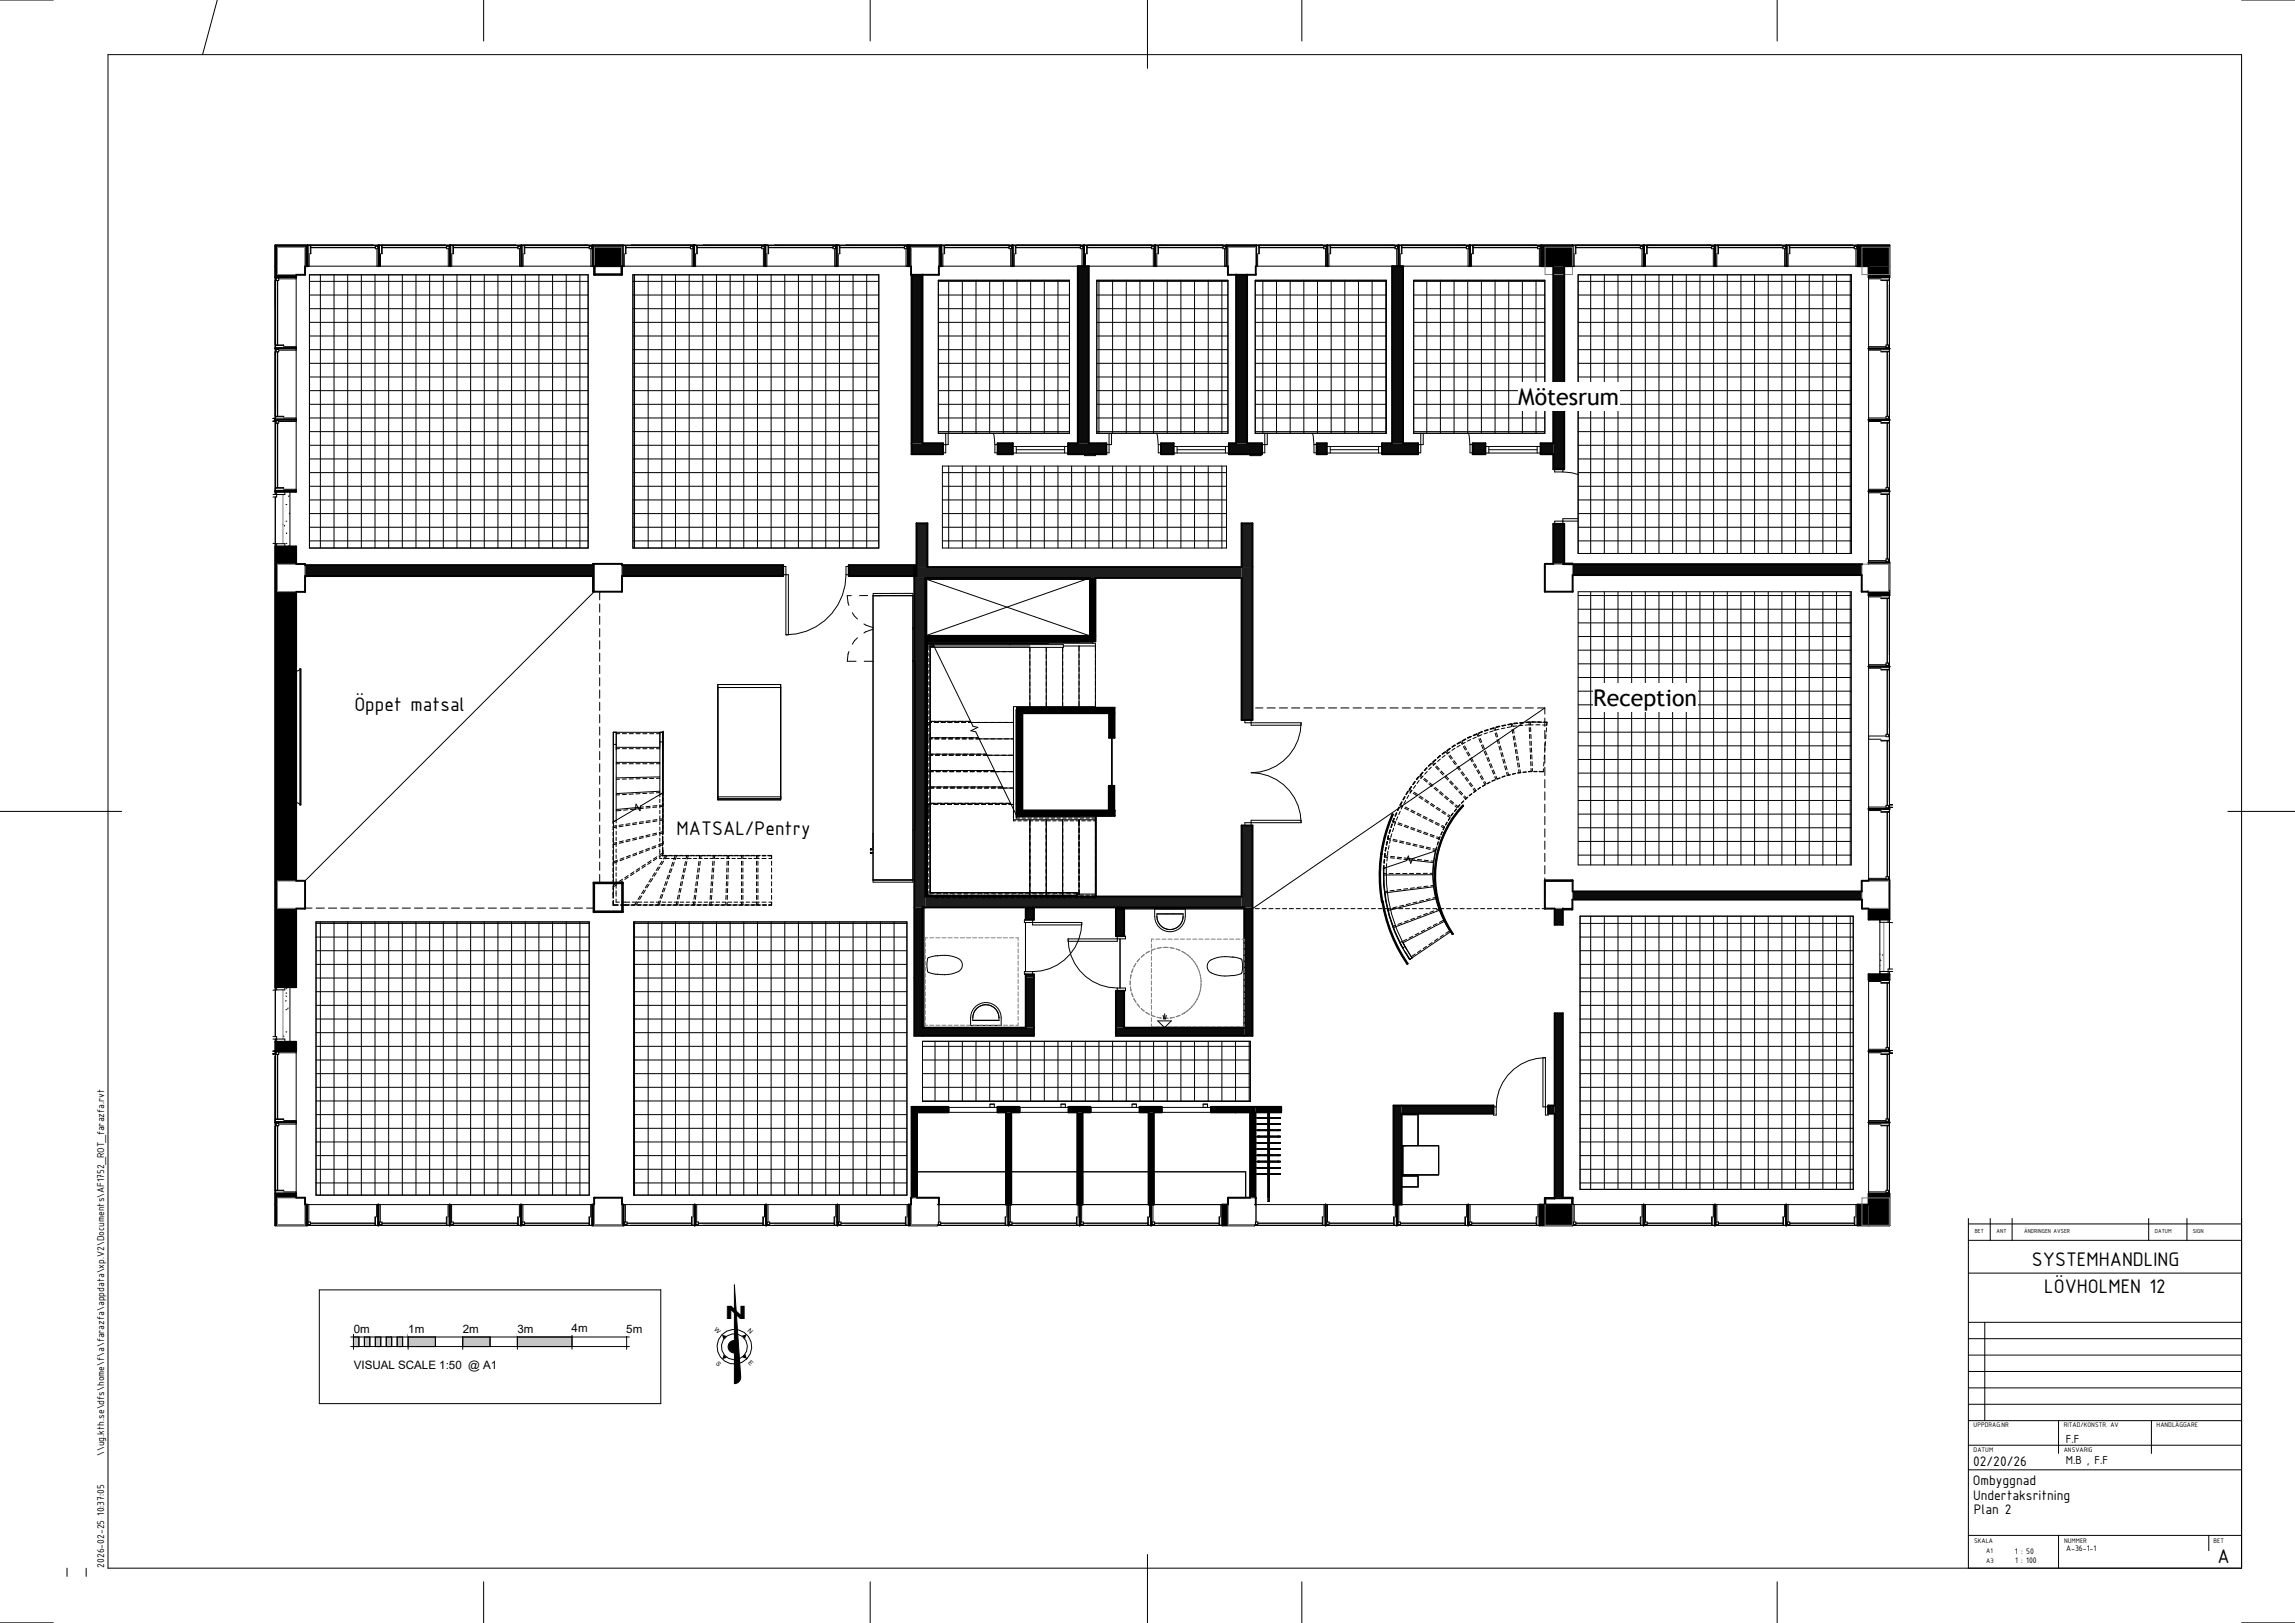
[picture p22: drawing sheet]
<svg xmlns="http://www.w3.org/2000/svg" width="420mm" height="297mm" viewBox="0 0 420 297" stroke-linecap="round" stroke-linejoin="round" font-family="sans-serif">
<defs><g id="words">
<g font-size="4.2">
<text x="277.9" y="74">Mötesrum</text>
<text x="291.6" y="129.1">Reception</text>
</g>
<g font-size="3.9">
<text x="64.9" y="130.2">Öppet matsal</text>
<text x="123.8" y="152.8">MATSAL/Pentry</text>
<text x="371.8" y="231.6">SYSTEMHANDLING</text>
<text x="374.1" y="236.7">LÖVHOLMEN 12</text>
<text x="405.8" y="286">A</text>
</g>
<text font-size="3.4" x="132.6" y="241.5">N</text>
<g font-size="2.7">
<text x="361.1" y="268.3">02/20/26</text>
<text x="361" y="271.7">Ombyggnad</text>
<text x="361.1" y="274.4">Undertaksritning</text>
<text x="361.2" y="277.1">Plan 2</text>
</g>
<g font-size="2.3">
<text x="378.1" y="264.1">F.F</text>
<text x="378.1" y="267.8">M.B , F.F</text>
</g>
<g font-size="2.1">
<text x="64.8" y="244">0m</text>
<text x="74.7" y="243.9">1m</text>
<text x="84.7" y="243.9">2m</text>
<text x="94.7" y="243.9">3m</text>
<text x="104.6" y="243.8">4m</text>
<text x="114.6" y="243.9">5m</text>
<text x="64.8" y="250.6">VISUAL SCALE 1:50 @ A1</text>
</g>
<g font-size="1.9">
<text x="19" y="266.4" transform="rotate(-90 19 266.4)">\\ug.kth.se\dfs\home\f\a\farazfa\appdata\xp.V2\Documents\AF1752_ROT_farazfa.rvt</text>
<text x="19" y="286.9" transform="rotate(-90 19 286.9)">2026-02-25 10:37:05</text>
</g>
<g font-size="1.6">
<text x="368.7" y="284.5">1 : 50</text>
<text x="368.8" y="286">1 : 100</text>
<text x="378.1" y="283.9">A-36-1-1</text>
</g>
<g font-size="1.3">
<text x="361.2" y="261.2">UPPDRAG.NR</text>
<text x="377.7" y="261.2">RITAD/KONSTR. AV</text>
<text x="394.7" y="261.2">HANDLÄGGARE</text>
<text x="361.2" y="265.7">DATUM</text>
<text x="377.7" y="265.7">ANSVARIG</text>
<text x="361.3" y="282.3">SKALA</text>
<text x="363.5" y="284.1">A1</text>
<text x="363.5" y="286">A3</text>
<text x="377.8" y="282.3">NUMMER</text>
<text x="405.1" y="282.3">BET</text>
</g>
<g font-size="1.1">
<text x="361.4" y="225.7">BET</text>
<text x="365.4" y="225.7">ANT</text>
<text x="370.4" y="225.7">ÄNDRINGEN AVSER</text>
<text x="394.4" y="225.7">DATUM</text>
<text x="401.3" y="225.7">SIGN</text>
<text x="130.6" y="243.4" transform="rotate(44 130.6 243.4)">W</text>
<text x="136.7" y="243.5" transform="rotate(44 136.7 243.5)">N</text>
<text x="130.9" y="249.5" transform="rotate(44 130.9 249.5)">S</text>
<text x="136.9" y="249.4" transform="rotate(44 136.9 249.4)">E</text>
</g>
</g></defs>
<g fill="#000">
<path d="M169.6 116.4h30.9v1h-30.9z"/>
<path d="M340 44.9v3.8h5.8v-3.8zM326.9 44.9l.1 3.8zM313.9 44.9v3.8zM300.8 44.9l.1 3.8zM282 44.9v3.8h5.8v-3.8zM269 44.9v3.8zM255.9 44.9l.1 3.8zM242.9 44.9v3.8zM224.4 44.9v3.8h.4v-3.5h5v3.5h.1v-3.8zM211.4 44.9v3.8zM198.3 44.9l.1 3.8zM185.3 44.9v3.8zM166.1 44.9v3.8h.7v-3.5h5v3.5h.5v-3.8zM153.1 44.9v3.8zM140 44.9l.1 3.8zM127 44.9v3.8zM108.5 44.9v3.8h5.5v-3.8zM95.4 44.9l.1 3.8zM82.4 44.9v3.8zM69.3 44.9l.1 3.8zM50.4 44.9v3.8h.4v-3.5h5v3.5h.5v-3.8z"/>
<path d="M50.4 218.4v2h.4v-1.2h3.4v-.8zM50.4 205.3l3.8 .1zM50.4 190.6v1.7h3.8v-1.7zM50.4 100v80.6h3.8v-14.4h-3.4v-5h3.4v-52.9h-3.4v-5h3.4v-3.3zM50.4 89.8v.2h3.8v-.2zM50.4 76.8h3.8zM50.4 63.7l3.8 .1zM50.4 48.7v2h3.8v-.5h-3.4v-1.5z"/>
<path d="M339.9 220.4v3.9h2.1v-3.9zM326.9 220.4v3.9zM313.8 220.4l.1 3.9zM300.8 220.4v3.9zM281.7 220.4v3.9h6.1v-3.9zM268.7 220.4v3.9zM242.6 220.4v3.9zM255.6 220.4l.1 3.9zM223.7 220.4v3.9h5.9l-4.8-.1v-3.8zM210.6 220.4l.1 3.9zM197.6 220.4v3.9zM184.5 220.4l.1 3.9zM166.3 220.4v3.9h5.2l-4.7-.1v-3.8zM153.2 220.4l.1 3.9zM140.2 220.4v3.9zM127.1 220.4l.1 3.9zM108.4 220.4v3.9h5.7v-3.9h-.3v3.8h-5v-3.8zM95.3 220.4l.1 3.9zM82.3 220.4v3.9zM69.2 220.4l.1 3.9zM50.4 220.4v3.9h5.8v-3.9h-.4v3.8h-5v-3.8z"/>
<path d="M342 218.4v5.9h3.8v-5.9zM342 205.4h3.8zM342 192.3l3.8 .1zM342 178.3v1h3.8v-1zM342 161.1v.1h3.8v5h-3.8v2.1h3.8v-7.2zM342 148l3.8 .1zM342 122h3.8zM342 102.9v.3h3.8v5h-3.8v.8h3.8v-6.1zM342 89.9h3.8zM342 76.8l3.8 .1zM342 63.8h3.8zM342 48.7v2.1h3.8v-2.1z"/>
</g>
<g fill="#0c0c0c">
<path d="M55.8 103.4h52.7v2h-52.7z"/>
<path d="M287.8 103.2h53v2h-53z"/>
<path d="M254.8 48.7h2v32.4h-2z"/>
<path d="M226.2 50.2h2v30.9h-2z"/>
<path d="M227.7 166.1h1.5v23.5h-1.5z"/>
<path d="M204.2 188.1h23.5v1.5h-23.5z"/>
<path d="M284.3 95.9v7.3l2-.1v-7.2zM284.3 48.7v37.2h2v-37.2z"/>
<path d="M204.2 181.3v6.8h1.5v-6.8zM204.2 166.3v5h1.5v-5z"/>
</g>
<g fill="#1d1d1d">
<path d="M167.3 103.8h59.9v2h-59.9z"/>
<path d="M167.3 105.8h2v60.3h-2z"/>
<path d="M169.3 164.1h57.9v2h-57.9z"/>
<path d="M227.2 151.1v15h2v-15zM227.2 103.8v28h2v-28z"/>
</g>
<g fill="#0c0c0c">
<path d="M167.3 166.1h1.5v12.8h-1.5z"/>
<path d="M167.3 178.9h1.5v10.7h-1.5z"/>
<path d="M168.8 188.1h20.4v1.5h-20.4z"/>
<path d="M187.7 178.9h1.5v9.2h-1.5z"/>
<path d="M166.8 50.2h2v30.9h-2z"/>
<path d="M197.2 48.7h2.1v32.4h-2.1z"/>
<path d="M187.7 178.3v.6h1.5v-.6zM187.7 166.3v2h1.5v-2z"/>
</g>
<path d="M186.1 129.5h17.9v1h-17.9zM186.1 130.5h1v17.8h-1zM186.1 148.3h17.9v1h-17.9z" fill="#000"/>
<g fill="#0c0c0c">
<path d="M287.8 163.1h53v1.5h-53z"/>
<path d="M284.5 185.4v33.9h1.5v-33.9zM284.5 166.2v3h1.5v-3z"/>
</g>
<g fill="#000">
<path d="M166.8 202.6h1v16.6h-1zM228.8 202.6h1v16.6h-1zM184.1 203.6h1v16.8h-1zM197.2 203.6h.9v16.8h-.9zM210.2 203.6h1v16.8h-1z"/>
<path d="M221.6 202.6v1h4.4v-1zM167.8 202.6v1h5.7v-1zM182.5 202.6v1h4v-1zM208.5 202.6v1h4.1v-1zM195.5 202.6v1h4v-1z"/>
</g>
<path d="M281.9 81.1v2h2.4v-2zM269.5 81.1v2h2.3v-2zM252.9 81.1v2h6.6v-2zM241 81.1v2h1.8v-2zM224.9 81.1v2h6.1v-2zM212.5 81.1v2h2.3v-2zM195.5 81.1v2h7v-2zM182.6 81.1v2h2.8v-2zM166.8 81.1v2h5.8v-2z" fill="#0c0c0c"/>
<g fill="#000">
<path d="M54.2 50.2h1.6v.1zM55.8 48.7v1.5zM108.7 48.7h.1v1.6h-.1zM108.8 50.2h5v.1h-5zM113.7 48.7h.1v1.5h-.1zM166.7 48.7l.1 1.6h-.1zM166.8 50.2h5v.1zM171.8 48.7v1.5zM224.7 48.7l.1 1.6h-.1zM224.8 50.2h5v.1zM229.8 48.7v1.5zM54.2 108.3h1.5z"/>
<path d="M55.8 103.3v2.1zM55.8 105.4v2.9h-.1zM54.2 103.2h1.6v.1zM108.5 103.2h5.2l-5.2 .1zM108.6 108.2h5.2v.1h-5.2zM113.8 103.4v4.8zM113.7 103.2l.1 .2zM199.5 105.8h1v10.6h-1zM282.7 103.2h.1v5zM282.8 103.2h3.2zM286 103.1h1.8v.1h-1.8zM282.7 108.2h5.1v.1h-5.1z"/>
<path d="M340.7 108.2l1.1 .1h-1.1zM54.2 166.2l1.5 .1zM54.2 161.2h1.6v.1zM55.8 161.3v5h-.1zM108.6 161.5h5.4v.1h-5.4zM108.7 166.8h5.3v.1h-5.3zM282.7 161.2h.1v5.1h-.1zM282.8 166.2l1.7 .1zM286 166.3h1.7v.1h-1.7zM282.7 161.1h5v.1h-5zM287.7 166.2l.1 .2zM287.7 161.1h.1v2z"/>
<path d="M340.7 161.2h.1v1.9zM340.8 161.2h1.2zM340.8 166.2l.1 .1zM340.9 166.2l1.1 .1zM54.2 219.2h1.6v.1zM108.8 219.2h5v.1zM166.7 219.2l.1 .1zM167.8 219.2h4v.1zM224.7 219.2h4.1l-4.1 .1zM229.8 219.2v.1zM282.7 219.2h1.8v.1h-1.8zM286 219.2h1.8v.1h-1.8z"/>
<path d="M55.8 219.3v1.1zM108.7 219.2h.1v1.2zM113.8 219.3v1.1zM166.7 219.3l.1 1.1zM171.8 219.3v1.1zM224.7 219.3l.1 1.1zM229.8 219.3v1.1zM282.7 219.3h.1v.9h-.1zM287.7 219.3h.1v.9h-.1z"/>
</g>
<path d="M108.6 103.3v5M340.7 105.2v3M108.7 161.6v5.3M113.9 161.6v5.2" fill="none" stroke="#000" stroke-width=".18"/>
<path d="M155.3 103.4v2h12.4v-2zM113.8 103.4v2h29.5v-2z" fill="#0c0c0c"/>
<g fill="#1d1d1d">
<path d="M227.2 95.8h2v8h-2z"/>
<path d="M167.7 95.8h2v8h-2z"/>
</g>
<path d="M226 202.6h2.8v1h-2.8z" fill="#000"/>
<g fill="#0c0c0c">
<path d="M255 202.3h1.5v18.1h-1.5z"/>
<path d="M283.3 202.3v1.5h1.2v-1.5zM256.5 202.3v1.5h16.8v-1.5z"/>
</g>
<path d="M203 130.5h1v4.5h-1zM202.9 143.8h1v4.5h-1zM229.8 202.6h4.7v1h-4.7z" fill="#000"/>
<path d="M287.8 105.2v3" fill="none" stroke="#000" stroke-width=".18"/>
<g fill="#fff">
<path d="M288.8 50.3h50v51h-50z"/>
<path d="M288.8 108.3h50v50h-50z"/>
<path d="M172.5 85.3h52v15h-52z"/>
<path d="M116 168.7v50h50v-50zM57.8 168.7v50h50v-50zM289.2 167.7v50h50v-50zM168.8 190.6v11h60v-11zM115.8 50.3v50h45v-50zM56.6 50.3v50h51v-50zM258.7 51.3v28h24v-28zM229.7 51.3v28h24v-28zM200.7 51.3v28h24v-28zM171.7 51.3v28h24v-28z"/>
</g>
<g fill="none" stroke="#000" stroke-width=".18">
<path d="M50.4 50.7h3.8v39.2M50.4 50.9h.6v.4h-.4v-.4M51 51h3.2M56.3 44.9v3.8M56.6 46.4v2.3M56.6 51.5h51M56.6 54h51M56.6 56.5h51M56.6 59h51M56.6 50.3h51v50h-51zM56.8 44.9v1.5h.1v-1.3h-.1M58.6 50.3v50"/>
<path d="M61.1 50.3v50M63.6 50.3v50M66.1 50.3v50M68.6 50.3v50M69 45.5v3.2M69.1 44.9v.6h-.4v-.4h.4M69.3 44.9v3.8M69.4 44.9v3.8M69.6 46.4v2.3M69.8 44.9v1.5h.1v-1.3h-.1M71.1 50.3v50M73.6 50.3v50"/>
<path d="M76.1 50.3v50M78.6 50.3v50M81.1 50.3v50M82 45.5v3.2M82.2 44.9v.6h-.5v-.4h.5M82.4 44.9v3.8M82.7 46.4v2.3M82.9 44.9v1.5h.1v-1.3h-.1M83.6 50.3v50M86.1 50.3v50M88.6 50.3v50M91.1 50.3v50"/>
<path d="M93.6 50.3v50M95.1 45.5v3.2M95.2 44.9v.6h-.4v-.4h.4M95.4 44.9v3.8M95.5 44.9v3.8M95.7 46.4v2.3M95.9 44.9v1.5h.1v-1.3h-.1M96.1 50.3v50M98.6 50.3v50M101.1 50.3v50M103.6 50.3v50M106.1 50.3v50"/>
<path d="M108.1 45.5v3.2M108.3 44.9v.6h-.5v-.4h.5M108.5 44.9v3.8h-52.2M114 44.9v3.8M114.2 46.4v2.3M114.5 44.9v1.5h.1v-1.3h-.1M115.8 51.5h45M115.8 54h45M115.8 56.5h45M115.8 59h45M115.8 50.3h45v50h-45zM116.1 50.3v50"/>
<path d="M118.6 50.3v50M121.1 50.3v50M123.6 50.3v50M126.1 50.3v50M126.7 45.5v3.2M126.8 44.9v.6h-.5v-.4h.5M127 44.9v3.8M127.3 46.4v2.3M127.5 44.9v1.5h.1v-1.3h-.1M128.6 50.3v50M131.1 50.3v50M133.6 50.3v50"/>
<path d="M136.1 50.3v50M138.6 50.3v50M139.7 45.5v3.2M139.8 44.9v.6h-.4v-.4h.4M140 44.9v3.8M140.1 44.9v3.8M140.3 46.4v2.3M140.6 44.9v1.5h.1v-1.3h-.1M141.1 50.3v50M143.6 50.3v50M146.1 50.3v50M148.6 50.3v50"/>
<path d="M151.1 50.3v50M152.8 45.5v3.2M152.9 44.9v.6h-.5v-.4h.5M153.1 44.9v3.8M153.4 46.4v2.3M153.6 44.9v1.5h.1v-1.3h-.1M153.6 50.3v50M156.1 50.3v50M158.6 50.3v50M165.8 45.5v3.2M165.9 44.9v.6h-.4v-.4h.4M166.1 44.9v3.8h-52.2"/>
<path d="M171.7 51.5h24M171.7 54h24M171.7 56.5h24M171.7 59h24M171.7 51.3h24v28h-24zM172.3 44.9v3.8M172.6 46.4v2.3M172.8 44.9v1.5h.1v-1.3h-.1M173.6 51.3v28M176.1 51.3v28M178.6 51.3v28M181.1 51.3v28"/>
<path d="M183.6 51.3v28M185 45.5v3.2M185.1 44.9v.6h-.4v-.4h.4M185.3 44.9v3.8M185.6 46.4v2.3M185.8 44.9v1.5h.1v-1.3h-.1M186.1 51.3v28M188.6 51.3v28M191.1 51.3v28M193.6 51.3v28M198 45.5v3.2M198.1 44.9v.6h-.4v-.4h.4"/>
<path d="M198.3 44.9v3.8M198.4 44.9v3.8M198.7 46.4v2.3M198.9 44.9v1.5h.1v-1.3h-.1M200.7 51.5h24M200.7 54h24M200.7 56.5h24M200.7 59h24M200.7 51.3h24v28h-24zM201.1 51.3v28M203.6 51.3v28M206.1 51.3v28"/>
<path d="M208.6 51.3v28M211.1 45.5v3.2M211.1 51.3v28M211.2 44.9v.6h-.4v-.4h.4M211.4 44.9v3.8M211.7 46.4v2.3M211.9 44.9v1.5h.1v-1.3h-.1M213.6 51.3v28M216.1 51.3v28M218.6 51.3v28M221.1 51.3v28M223.6 51.3v28"/>
<path d="M224.1 45.5v3.2M224.2 44.9v.6h-.4v-.4h.4M224.4 44.9v3.8h-52.2M229.7 51.5h24M229.7 54h24M229.7 56.5h24M229.7 59h24M229.7 51.3h24v28h-24zM229.9 44.9v3.8M230.2 46.4v2.3M230.4 44.9v1.5h.1v-1.3h-.1M231.1 51.3v28"/>
<path d="M233.6 51.3v28M236.1 51.3v28M238.6 51.3v28M241.1 51.3v28M242.6 45.5v3.2M242.7 44.9v.6h-.4v-.4h.4M242.9 44.9v3.8M243.2 46.4v2.3M243.4 44.9v1.5h.1v-1.3h-.1M243.6 51.3v28M246.1 51.3v28M248.6 51.3v28"/>
<path d="M251.1 51.3v28M253.6 51.3v28M255.6 45.5v3.2M255.7 44.9v.6h-.4v-.4h.4M255.9 44.9v3.8M256 44.9v3.8M256.3 46.4v2.3M256.5 44.9v1.5h.1v-1.3h-.1M258.7 51.5h24M258.7 54h24M258.7 56.5h24M258.7 59h24"/>
<path d="M258.7 51.3h24v28h-24zM261.1 51.3v28M263.6 51.3v28M266.1 51.3v28M268.6 51.3v28M268.7 45.5v3.2M268.8 44.9v.6h-.4v-.4h.4M269 44.9v3.8M269.3 46.4v2.3M269.5 44.9v1.5h.1v-1.3h-.1M271.1 51.3v28M273.6 51.3v28"/>
<path d="M276.1 51.3v28M278.6 51.3v28M281.1 51.3v28M281.7 45.5v3.2M281.8 44.9v.6h-.4v-.4h.4M282 44.9v3.8h-52.2M287.8 44.9v3.8M288.1 46.4v2.3M288.3 44.9v1.5h.1v-1.3h-.1M288.8 51.5h50M288.8 54h50M288.8 56.5h50"/>
<path d="M288.8 59h50M288.8 50.3h50v51h-50zM291.1 50.3v51M293.6 50.3v51M296.1 50.3v51M298.6 50.3v51M300.5 45.5v3.2M300.6 44.9v.6h-.4v-.4h.4M300.8 44.9v3.8M300.9 44.9v3.8M301.1 50.3v51M301.1 46.4v2.3"/>
<path d="M301.3 44.9v1.5h.1v-1.3h-.1M303.6 50.3v51M306.1 50.3v51M308.6 50.3v51M311.1 50.3v51M313.5 45.5v3.2M313.6 50.3v51M313.7 44.9v.6h-.5v-.4h.5M313.9 44.9v3.8M314.2 46.4v2.3M314.4 44.9v1.5h.1v-1.3h-.1M316.1 50.3v51"/>
<path d="M318.6 50.3v51M321.1 50.3v51M323.6 50.3v51M326.1 50.3v51M326.6 45.5v3.2M326.7 44.9v.6h-.4v-.4h.4M326.9 44.9v3.8M327 44.9v3.8M327.2 46.4v2.3M327.4 44.9v1.5h.1v-1.3h-.1M328.6 50.3v51M331.1 50.3v51"/>
<path d="M333.6 50.3v51M336.1 50.3v51M338.6 50.3v51M339.6 45.5v3.2M339.8 44.9v.6h-.5v-.4h.5M340 44.9v3.8h-52.2M342 50.7v52.2h3.8M342 50.8h3.8M342 51h2.2M345.6 51.2v.1h-1.4v-.1h1.6M50 77.1h.4M50 76.6h.4"/>
<path d="M50.4 63.8h3.8M50.4 76.8h3.8M50.4 63.7h3.8M50.4 63.2h1.5v-.1h-1.3v.1M50.4 63.9h.6v.5h-.4v-.5M50.4 76.3h1.5v-.1h-1.3v.1M50.4 77h.6v.4h-.4v-.4M51 64.1h3.2M51 77.1h3.2M51.9 76.5h2.3M51.9 63.4h2.3M56.6 61.5h51"/>
<path d="M56.6 64h51M56.6 66.5h51M56.6 69h51M56.6 71.5h51M56.6 74h51M56.6 76.5h51M56.6 79h51M115.8 61.5h45M115.8 64h45M115.8 66.5h45M115.8 69h45M115.8 71.5h45"/>
<path d="M115.8 74h45M115.8 76.5h45M115.8 79h45M171.7 61.5h24M171.7 64h24M171.7 66.5h24M171.7 69h24M171.7 71.5h24M171.7 74h24M171.7 76.5h24M171.7 79h24M173.1 79.3v3.6h-.5v-1.5h.9v-2.1"/>
<path d="M181.8 79.3l.3 2.1M200.7 61.5h24M200.7 64h24M200.7 66.5h24M200.7 69h24M200.7 71.5h24M200.7 74h24M200.7 76.5h24M200.7 79h24M203 79.3v3.6h-.5v-1.5h.9v-2.1M211.7 79.3l.3 2.1M229.7 61.5h24"/>
<path d="M229.7 64h24M229.7 66.5h24M229.7 69h24M229.7 71.5h24M229.7 74h24M229.7 76.5h24M229.7 79h24M231.5 79.3v3.6h-.5v-1.5h.9v-2.1M240.2 79.3l.3 2.1M258.7 61.5h24M258.7 64h24M258.7 66.5h24"/>
<path d="M258.7 69h24M258.7 71.5h24M258.7 74h24M258.7 76.5h24M258.7 79h24M260 79.3v3.6h-.5v-1.5h1v-2.1M268.7 79.3l.3 2.1M288.8 61.5h50M288.8 64h50M288.8 66.5h50M288.8 69h50M288.8 71.5h50"/>
<path d="M288.8 74h50M288.8 76.5h50M288.8 79h50M342 76.5h3.2M342 63.8h3.8M342 76.8h3.8M342 76.9h3.8M342 63.4h3.2M342 64.1h2.2M342 77.1h2.2M345.6 63.6v-.5h-.4v.5h.6M345.6 64.3v.1h-1.4v-.1h1.6"/>
<path d="M345.6 76.6v-.4h-.4v.4h.6M345.6 77.3v.1h-1.4v-.1h1.6M50 90.5h2.1v-.5h-1.5v.9h-.6M50 99.4l.6 .1M50.4 90.5v-45.6h295.4v132.4M50.4 90.9v98.8M50.4 89.8h3.8M50.4 89.3h1.5v-.1h-1.3v.1M50.6 99.5h1.5v.5h-1.5zM51.8 95.9v.1M51.9 89.5h2.3M52.1 96.1l-.1 .2"/>
<path d="M52.3 92.3h.2M52.3 95.4h.2M52.3 99.4h.2M52.5 97.5l-.1 .2M52.9 99.8v.2M52.9 90.7l-.1 .2M53 93.9v.2M53.1 90v10M56.6 81.5h51M56.6 84h51M56.6 86.5h51M56.6 89h51"/>
<path d="M56.6 91.5h51M56.6 94h51M56.6 96.5h51M56.6 99h51M115.8 81.5h45M115.8 84h45M115.8 86.5h45M115.8 89h45M115.8 91.5h45M115.8 94h45M115.8 96.5h45M115.8 99h45"/>
<path d="M172.5 86.5h52M172.5 89h52M172.5 91.5h52M172.5 94h52M172.5 96.5h52M172.5 99h52M172.5 85.3h52v15h-52zM173.6 85.3v15M176.1 85.3v15M178.6 85.3v15M181.1 85.3v15M182.1 81.4h.5v1.5h-.5z"/>
<path d="M183.6 85.3v15M185.4 82.9h10.1M185.4 81.7h10.1M186 81.7v1.2M186 82.3h8.8M186.1 85.3v15M188.6 85.3v15M191.1 85.3v15M193.6 85.3v15M194.8 81.7v1.2M196.1 85.3v15M198.5 83.1v.3h2v-.3"/>
<path d="M198.6 85.3v15M201.1 85.3v15M203.6 85.3v15M206.1 85.3v15M208.6 85.3v15M211.1 85.3v15M212 81.4h.5v1.5h-.5zM213.6 85.3v15M214.8 82.9h10.1M214.8 81.7h10.1M215.4 82.3h8.9M215.4 81.7v1.2"/>
<path d="M216.1 85.3v15M218.6 85.3v15M221.1 85.3v15M223.6 85.3v15M224.3 81.7v1.2M228.8 83.1v.3h2v-.3M240.5 81.4h.5v1.5h-.5zM242.8 82.9h10.1M242.8 81.7h10.1M243.4 82.3h8.9M243.4 81.7v1.2M252.3 81.7v1.2"/>
<path d="M269 81.4h.5v1.5h-.5zM271.8 82.9h10.1M271.8 81.7h10.1M272.5 82.3h8.8M272.5 81.7v1.2M281.3 81.7v1.2M284.5 85.9h1.5v.5h-1.5zM286 86.4l1.6 .1 1.2 .3M288.8 81.5h50M288.8 84h50M288.8 86.5h50M288.8 89h50"/>
<path d="M288.8 91.5h50M288.8 94h50M288.8 96.5h50M288.8 99h50M288.8 94.9h-2.8v1h-1.5v-.5h4.3M342 89.9h3.8M342 89.5h3.2M342 90.2h2.2M345.6 89.7v-.5h-.4v.5h.6M345.6 90.4v.1h-1.4v-.1h1.6M108.8 108.2l-53 53M109.8 108.3v1.5"/>
<path d="M109.8 110.5v1.5M109.8 112.8v1.5M109.8 115v1.5M109.8 117.3v1.5M109.8 119.5v1.5M143.3 103.7v1.5h1v11h-.5v-12.5zM154.8 105.2a11 11 0 0 1-11 11M154.8 103.7h.5v1.5h-.5zM155.4 119.2l-.3 1.8h1.6M155.8 109h-.8l.4 1.8M156 112.1l.9 1.2M156.9 116.7l-.9 1.2"/>
<path d="M158.1 114.2l1.7 .6M158.8 109h-1.5M159.8 109h7.3v52.4h-7.3zM159.8 115.2l-1.7 .6M159.8 109v-.4h7.3v.4M161 109h.1M161.3 109h.1M167.1 109h-6.8M167.1 114.8v.2M169.5 118.2v-.5h31v11.8h3M169.5 118.6v.7M169.5 119.7v.6"/>
<path d="M169.6 106h29.9v10.4zM169.6 116.3l29.9-10.5h-29.9v58.3M169.6 117.5h28M169.6 118h.1M169.6 117.5h30.4M169.7 118h24.9v.5h-24.4M170 118h.8M170 119.4v.7M170.7 117.7l7.4 15.2 .8 .2-1.2 .6 .9 .2 7.4 15.2M170.9 118.3h-.7v45.3h.7M184.8 117.8v.2M188.5 118.2h-18.5v.8"/>
<path d="M188.5 118.5v10.8M191.5 118.5v10.8M191.8 117.8h-22.1v46.3h1M194.5 118.5v10.8M194.6 118.2h5.9M197.5 118.2v11.1M199.5 117.4h.5v.3M288.8 109h50M288.8 111.5h50M288.8 114h50M288.8 116.5h50M288.8 119h50"/>
<path d="M288.8 108.3h50v50h-50zM291.1 108.3v50M293.6 108.3v50M296.1 108.3v50M298.6 108.3v50M301.1 108.3v50M303.6 108.3v50M306.1 108.3v50M308.6 108.3v50M311.1 108.3v50M313.6 108.3v50M316.1 108.3v50"/>
<path d="M318.6 108.3v50M321.1 108.3v50M323.6 108.3v50M326.1 108.3v50M328.6 108.3v50M331.1 108.3v50M333.6 108.3v50M336.1 108.3v50M338.6 108.3v50M342 109h3.8M342 108.9v52.2h3.8M342 102.6h3.2"/>
<path d="M342 109.2h2.2M345.6 102.7v-.4h-.4v.4h.6M345.6 109.4v.1h-1.4v-.1h1.6M54.9 122.6l-.7 .3v23.9l.7 .3M54.9 122.4h.1v24.9h-.1zM109.8 121.8v1.5M109.8 124v1.5M109.8 126.3v1.5M109.8 128.5v1.5M109.8 130.8v1.5M109.8 133v1.5M109.8 135.3v1.5"/>
<path d="M109.8 137.5v1.5M109.8 139.8v1.5M112.3 134v22.7M112.3 136.2h.5M112.8 139.8h.6M112.8 139.5h8M112.8 137h.6M112.8 136.8h8M112.8 134.3h.6M112.8 134v16.6M113.9 139.8h.7M113.9 137h.7"/>
<path d="M113.9 134.3h.7M115.1 139.8h.8M115.1 137h.8M115.1 134.3h.8M116.4 139.8h.7M116.4 137h.7M116.4 134.3h.7M117.6 139.8h.8M117.6 137h.8M117.6 134.3h.8M118.9 139.8h.7M118.9 137h.7"/>
<path d="M118.9 134.3h.7M120.1 139.8h.7M120.1 137h.7M120.1 134.3h.7M120.8 136.6v-2.6v11.8M120.8 135.8h.5M121.3 139.5v-5.5v11.7M121.3 134h-9.1v16.8M121.3 133.8v18.8M121.3 133.8h.1M131.4 125.3h11.5v21.1h-11.5zM131.4 125.8h11.5"/>
<path d="M158.2 121h1.6M167.1 121h.4v30.9h-.4M169.5 120.8v.6M169.5 121.8v.7M169.5 122.9v.6M169.5 124v.6M169.5 125v.7M169.5 126.1v.6M169.5 127.1v.7M169.5 128.2v.6M169.5 129.3v.6M169.5 130.3v.7"/>
<path d="M169.5 131.4v.6M169.5 132.5v.6M169.5 133.5v.7M169.5 134.6v.6M169.5 135.7v.6M169.5 136.7v.7M169.5 137.8v.6M169.5 138.8v.7M169.5 139.9v.7M169.6 138.4h.1M169.6 135.4h.1M169.6 132.4h.1"/>
<path d="M169.7 132.6h.5M170 120.5v.6M170 121.5v.7M170 122.6v.6M170 123.7v.6M170 124.7v.7M170 125.8v.6M170 126.9v.6M170 127.9v.7M170 129v.6M170 130.1v.6M170 131.1v.7"/>
<path d="M170 132.2v.6M170 133.2v.7M170 134.3v.6M170 135.4v.6M170 136.4v.7M170 137.5v.6M170 138.6v.6M170 139.6v.7M170 138.2h.7M170 135.2h.6M170 132.2h.5M170.2 138h10.4"/>
<path d="M170.2 135h8.9M170.2 132h7.4M171 132.2h.7M171.1 135.2h.7M171.2 138.2h.7M172.2 132.2h.8M172.3 135.2h.8M172.4 138.2h.8M173.5 132.2h.7M173.6 135.2h.7M173.7 138.2h.7M174.7 132.2h.8"/>
<path d="M174.8 135.2h.8M174.9 138.2h.8M176 132.2h.7M176.1 135.2h.7M176.2 138.2h.7M177.2 132.2h8.3M177.3 135.2h.8M177.4 138.2h.8M178.6 135.2h6.9M178.7 138.2h.7M179.9 138.2h5.6M186 130h.1"/>
<path d="M186.1 129.8h-.1v19.9h.6M200.5 129.3h-15v20.9h.3M203.5 135v8.8M227.8 131.8v.5h10.3v.4h-9.1v-.9zM229.8 129.6h1.3M231.9 129.6h1.5M234.1 129.6h1.5M236.4 129.6h1.5M238.1 132.3a9.1 9.1 0 0 1-9.1 9.1 9.1 9.1 0 0 1 9.1 9.2M238.6 129.6h1.5M240.9 129.6h1.5M243.1 129.6h1.5"/>
<path d="M245.4 129.6h1.5M247.6 129.6h1.5M249.9 129.6h1.5M252.1 129.6h1.5M254.4 129.6h1.5M256.6 129.6h1.5M258.9 129.6h1.5M261.1 129.6h1.5M261.9 139.7l-.5 .5M261.9 139.8l-.5 .4M262 139.8l-.5 .4M262 139.6l.4 .4"/>
<path d="M262.2 139.4l.4 .4M262.7 139l-.5 .4M262.8 139l-.5 .5M262.8 139.6l-.5 .5M263.4 129.6h1.5M263.5 138.2l-.5 .5M263.6 138.9l-.5 .4M263.6 138.3l-.5 .4M264.4 137.6l-.5 .4M264.5 138.2l-.6 .4M264.5 137.6l-.6 .4M264.5 137.6l-.5 .4"/>
<path d="M264.6 137.5l.3 .4M264.8 137.4l.3 .4M264.8 137.4l.6-.4-.5 .4M265.2 138.3l.4 .6M265.3 136.9l-.5 .4M265.4 137.6l-.6 .4M265.4 138.2l.4 .6M265.6 129.6h1.5M265.9 139.3l.4 .6M266.1 139.2l.4 .6M266.2 136.9l-.5 .4M266.3 136.3l-.6 .4"/>
<path d="M266.3 136.4l-.6 .3M266.4 136.4l-.6 .3M267.2 136.4l-.6 .3M267.2 135.8l-.6 .3M267.3 135.8l-.6 .3M267.3 135.7l.3 .5M267.3 135.8l-.6 .4M267.5 135.6l.3 .5M267.8 136.6l.4 .7M267.9 129.6h1.5M268 136.5l.4 .6M268.2 135.8l-.6 .4"/>
<path d="M268.2 135.2l-.6 .4M268.2 135.3l-.5 .3M268.3 135.3l-.6 .3M268.4 137.7l.4 .6M268.6 137.6l.4 .6M269 138.8l.4 .6M269.1 135.3l-.6 .3M269.2 134.7l-.6 .3M269.2 134.8l-.6 .2M269.3 138.7l.3 .6M269.3 134.8l-.6 .3M269.7 139.9l.3 .6"/>
<path d="M269.9 139.7l.3 .7M270.1 129.6h1.5M270.2 134.9l-.6 .3M270.2 134.3l-.6 .3M270.3 134.3l.2 .5M270.3 134.4l-.6 .2M270.5 134.2l.2 .5M270.6 135.2l.3 .7M270.9 135.1l.3 .7M271.1 136.4l.3 .7M271.2 134.4l-.6 .3M271.2 133.9l-.6 .2"/>
<path d="M271.3 133.9l-.6 .3M271.4 136.3l.3 .7M271.6 137.5l.3 .7M271.8 137.4l.3 .7M272.1 138.7l.3 .7M272.2 134.1l-.6 .2M272.3 133.5l-.7 .2M272.3 133.6l-.6 .2M272.3 138.6l.3 .7M272.4 133.6l-.7 .2M272.4 129.6h1.5M272.6 139.8l.3 .7"/>
<path d="M272.8 139.7l.3 .7M273.3 133.8l-.7 .2M273.3 133.2l-.6 .2M273.4 133.2l.1 .5M273.4 133.2l-.7 .2M273.4 133.2l-.6 .2M273.6 133.1l.1 .5M273.6 134.2l.2 .7M273.9 134.1l.2 .7M274 135.4l.2 .7M274.2 135.3l.2 .7M274.3 136.6l.2 .7"/>
<path d="M274.3 133.4l-.6 .2M274.4 132.9l-.6 .2M274.5 133l-.7 .1M274.6 136.5l.2 .7M274.6 129.6h1.5M274.7 137.8l.2 .7M274.9 137.7l.2 .7M275 139l.2 .7M275.2 138.9l.3 .7M275.4 133.2l-.6 .2M275.5 132.7l-.7 .1M275.5 132.7l-.6 .1"/>
<path d="M275.6 132.7l-.7 .2M276.5 133l-.7 .1M276.6 132.5v.5M276.6 132.4l-.7 .2M276.6 132.5l-.6 .1M276.7 132.5l-.7 .1M276.7 133.5l.1 .7M276.8 132.4l.1 .5M276.9 129.6h1.5M276.9 134.7l.1 .7M277 132.9h-.1M277 133.4l.1 .8"/>
<path d="M277.1 135.9l.1 .8M277.2 134.7l.1 .7M277.3 137.2l.1 .7M277.4 135.9l.1 .7M277.5 138.4l.1 .7M277.6 137.1l.1 .8M277.6 132.8l-.6 .1M277.7 132.3l-.7 .1M277.7 132.3l-.6 .1M277.7 139.6l.1 .8M277.8 138.4l.1 .7M277.8 132.4h-.7"/>
<path d="M278 139.6l.1 .7M278.7 132.7l-.7 .1M278.8 132.2l-.7 .1M278.8 132.3h-.6M278.9 132.3h-.7M279.1 129.6h1.5M279.8 132.2v.5M279.8 132.6l-.7 .1M279.9 133.1v.8M279.9 132.1l-.7 .1M279.9 134.4v.7M279.9 132.2h-.6"/>
<path d="M280 135.6v.8M280 136.9l.1 .7M280.1 132.1v.5M280.1 138.1v.8M280.1 133.1v.8M280.1 139.4l.1 .7M280.2 134.4v.7M280.2 135.6l.1 .8M280.3 136.9v.7M280.3 132.1h.7M280.3 138.1l.1 .8M280.4 132.1l.6 .1"/>
<path d="M280.4 139.4v.7M280.6 132.6l-.8 .1M280.6 132.1l-1.3 .1M281.1 132.6h.7M281.1 132.1h.7M281.4 129.6h1.3M281.4 132.1h.7M281.5 132.2h.6M282.3 132.2h.8h-.5M282.5 132.1h.6v.6h-.8M282.6 139.4l-.1 .8M282.6 138.2v.7"/>
<path d="M282.7 129.6v1.1M282.7 131.4v1.5M282.7 133.7v1.5M282.7 135.9v1.5M282.7 138.2v1.5M282.7 129.6l-53.5 36.7h-.5M282.7 136.9v.8M282.8 135.7v.7M282.9 134.4v.8M283 133.2v.7M288.8 121.5h50M288.8 124h50"/>
<path d="M288.8 126.5h50M288.8 129h50M288.8 131.5h50M288.8 134h50M288.8 136.5h50M288.8 139h50M342 122h3.8M342 121.6h3.2M342 122.3h2.2M342 134.7h3.2M342 135.3h2.2M345.6 121.8v-.5h-.4v.5h.6"/>
<path d="M345.6 122.5v.1h-1.4v-.1h1.6M345.6 134.8v-.4h-.4v.4h.6M345.6 135.5v.1h-1.4v-.1h1.6M109.8 142v1.5M109.8 144.3v1.5M109.8 146.5v1.5M109.8 148.8v1.5M109.8 151v1.5M109.8 153.3v1.5M109.8 155.5v1.5M109.8 157.8v1.5M112.2 160v.6"/>
<path d="M112.2 158.9v.6M112.2 157.8v.6M112.2 156.7v.6M112.2 155.6v.6M112.2 154.5v.6M112.2 153.4v.7M112.2 152.3v.7M112.2 151.2v.7M112.2 159.9v.7M112.3 158.8l-.1 .7M112.3 157.8v.6M112.3 156.7v.6"/>
<path d="M112.3 159.3v.7M112.3 158.2v.7M112.3 157.1v.7M112.8 159.7v.7M112.8 158.6v.7M112.8 157.5v.7M112.8 156.5v.6M112.8 155.4v.6M112.8 154.3v.6M112.8 153.2v.6M112.8 152.1v.7M112.8 151v.7"/>
<path d="M112.8 150.1l-.5 .3M112.8 151.4h-.5M112.8 151.1l-.5 .1M112.9 154.4l-.6 .2M112.9 154.2l-.6 .1M113 157.7l-.7 .3M113 157.4l-.7 .3M113.4 142.6h-.6M113.4 145.4l-.6 .1M113.6 148.3l-.8 .1M114 151.2l-.7 .1M114 150.9l-.7 .1"/>
<path d="M114.1 154.1l-.8 .2M114.1 153.9l-.8 .2M114.2 157.2l-.7 .3M114.2 157l-.7 .2M114.6 142.6h-.7M114.6 145.4h-.7M114.9 148.2l-.8 .1M115.3 151l-.8 .1M115.3 150.7l-.8 .1M115.3 153.9l-.7 .1M115.3 153.6l-.7 .2M115.3 156.8l-.7 .3"/>
<path d="M115.3 156.5l-.7 .3M115.9 145.3h-.8M115.9 142.5h-.8M116 159.8l-.6 .4M116 159.5l-.6 .4M116.5 150.8l-.7 .1M116.5 150.5l-.7 .2M116.5 153.6l-.7 .1M116.5 153.3l-.7 .2M116.5 156.4l-.7 .2M116.5 156.1l-.7 .3M117.1 159.1l-.7 .5"/>
<path d="M117.1 158.8l-.7 .5M117.1 145.2l-.7 .1M117.1 142.5h-.7M117.7 155.9l-.7 .3M117.7 155.7l-.7 .2M117.7 147.9l-2.3 .2M117.7 153.3l-.7 .2M117.7 153l-.7 .2M117.7 147.7l-4.9 .4M117.7 150.6l-.7 .1M117.7 150.4l-.7 .1M118.1 158.5l-.6 .4"/>
<path d="M118.1 158.2l-.6 .4M118.4 145.2h-.8M118.4 142.5h-.8M118.9 155.5l-.7 .2M118.9 155.2l-.7 .3M118.9 153l-.7 .2M118.9 152.7l-.7 .2M119 147.8l-.8 .1M119 150.4l-.8 .1M119 150.2l-.8 .1M119 147.5l-.8 .1M119.2 157.8l-.7 .4"/>
<path d="M119.2 157.5l-.7 .4M119.6 145.1h-.7M119.6 142.4l-.7 .1M119.8 159.7l-.4 .7M120 155l-.7 .3M120 154.8l-.7 .2M120.1 159.7l-.4 .7M120.2 152.7l-.8 .2M120.2 152.5l-.8 .1M120.2 157.1l-.6 .4M120.2 156.8l-.6 .4M120.2 147.7l-.7 .1"/>
<path d="M120.2 150.2l-.7 .1M120.2 150l-.7 .1M120.2 147.4l-.7 .1M120.5 158.7l-.4 .6M120.7 156.7v.4h.4M120.7 155.4v.8M120.7 154.4v.6M120.7 153.4v.6M120.8 152.4v.6M120.8 151.3v.7M120.8 150.3v.6M120.8 149.3v.6"/>
<path d="M120.8 148.3v.6M120.8 147.3v.6M120.8 146.3v.6M120.8 145l-.7 .1M120.8 144.8l-8 .4M120.8 142.4h-.7M120.8 142.2l-8 .2M120.8 158.7l-.4 .6M121.1 157.6l-.4 .6M121.3 156.4l-.7 .4M121.3 156.1l-.7 .4M121.3 155.1l-.1 1.5h17.9"/>
<path d="M121.3 154.6l-.8 .3M121.3 154.3l-.8 .3M121.3 154.1l-.1 .8M121.3 153.1l-.1 .7M121.3 152.5l-.7 .1M121.3 152.2l-.7 .1M121.3 152v.8M121.3 151v.8M121.3 150.1l-.6 .1M121.3 150v.8M121.3 149.8l-.6 .1M121.3 149v.8"/>
<path d="M121.3 148v.8M121.3 147.6h-.6M121.3 147.3l-.6 .1M121.3 147v.7M121.3 146v.7M121.3 156.2h.1M121.3 155.7h.1M121.3 155.1v1.4h.7M121.3 154.4h.1M121.3 153.9v.8M121.3 153.9h.1M121.3 153v.6"/>
<path d="M121.3 152.6h.1M121.3 147.2h.1M121.3 145.1l-4.1 2.4-.1 .9-.7-1.2-.1 .8-4.1 2.4M121.4 157.6l-.4 .6M121.6 157.1h.9M121.8 156.6l-.4 .6M122.1 156.6l-.4 .6M122.4 156.5h.6M122.7 159l-.2 .7M122.9 157.1h.6M123 159l-.3 .7M123.1 157.8l-.2 .7"/>
<path d="M123.4 157.8l-.3 .7M123.4 156.5h.6M123.5 156.6l-.2 .7M123.8 156.6l-.2 .7M123.9 157.1h.6M124.4 156.5h.6M124.9 157.1h.6M125.2 158.9l-.2 .7M125.4 156.5h.6M125.4 158.9l-.1 .7M125.4 157.7l-.1 .7M125.7 156.6l-.2 .6"/>
<path d="M125.7 157.7l-.2 .7M125.9 157.1h.6M125.9 156.6l-.1 .6M126.4 156.5h.6M126.9 157.1h.6M127.4 156.5h.6M127.7 158.9v.7M127.9 157.6l-.1 .8M127.9 157.1h.6M128 158.9l-.1 .7M128 156.6v.5M128.2 157.6l-.1 .8"/>
<path d="M128.3 156.6l-.1 .5M128.4 156.5h.6M128.9 157.1h.6M129.4 156.5h.7M129.9 157.1h.6M130.4 158.8l-.1 .8M130.5 156.5h.6M130.5 157.6l-.1 .8M130.5 156.6v.5M130.6 158.8v.8M130.7 157.6v.8M130.8 156.6l-.1 .5"/>
<path d="M130.9 157.1h.6M131.4 146.2h11.5M131.4 145.8h11.5M131.5 156.5h.6M131.9 157.1h.6M132.5 156.5h.6M132.9 157.1h.6M133 158.8v.8M133.1 157.6l-.1 .7M133.1 156.6v.5M133.3 158.8v.8M133.3 157.6v.7"/>
<path d="M133.3 156.6v.5M133.5 156.5h.6M134 157.1h.6M134.5 156.5h.6M135 157.1h.6M135.5 156.5h.6M135.7 156.6v.5M135.7 157.6v.7M135.7 158.8v.8M136 156.6v.5h.6M136 157.6v.7M136 158.8v.8"/>
<path d="M136.5 156.5h.6M137 157.1h.6M137.5 156.5h.6M138 157.1h1M138.5 156.6v.5M138.5 157.6v.7M138.5 158.8v.8M138.5 156.5h.6M138.7 156.6v.5M138.7 157.6v.7M138.7 158.8v.8M139.5 156.6h.7"/>
<path d="M139.5 157.1h.7M139.5 156.5h.6M140.5 156.6h.7M140.5 156.5h.7v.6h-.5M141.2 157.6v.7M141.2 158.8v.8M159.3 156.1h.1M159.3 155.4h.1M159.3 155.4v.1M159.3 156v.1M159.3 155.5h.1M159.3 156h.1"/>
<path d="M159.3 156.1l.1 .1M159.3 155.3v.1M159.4 155.5h.1M159.4 155.3h-.1M159.4 156h-.1M159.4 155.3h.1M159.4 156h.1M159.4 156.2h.1M159.4 155.3v.1M159.5 155.5h-.1M159.5 156.1l-.1 .1M159.5 155.4h.1"/>
<path d="M159.5 156h.1M159.5 155.5h.1M159.5 155.5h.3M159.8 155.1h.1M159.8 152.5h.1M159.8 155.4h-.3M159.8 156.1h-.3M159.8 156h-.3M169.5 141v.6M169.5 142v.7M169.5 143.1v.6M169.5 144.2v.6"/>
<path d="M169.5 145.2v.7M169.5 146.3v.6M169.5 147.4v.6M169.5 148.4v.7M169.5 149.5v.6M169.5 150.6v.6M169.5 151.6v.7M169.5 152.7v.6M169.5 153.7v.7M169.5 154.8v.6M169.5 155.9v.6M169.5 156.9v.7"/>
<path d="M169.5 158v.6M169.5 159.1v.6M169.6 147.4h.1M169.6 144.4h.1M169.6 141.4h.1M169.7 159h.5M170 140.7v.6M170 141.8v.6M170 142.8v.7M170 143.9v.6M170 144.9v.7M170 146v.7"/>
<path d="M170 147v2.8M170 150.3v.6M170 151.3v.7M170 152.4v.6M170 153.5v.6M170 154.5v.7M170 155.6v.6M170 156.7v.6M170 157.7v.7M170 158.8v.6M170 159.8v.7M170 147.2h.4"/>
<path d="M170 144.2h.9M170 141.2h.8M170.2 147h14.7M170.2 144h13.3M170.2 141h11.8M170.9 147.2h.7M171.3 141.2h.7M171.4 144.2h.8M172.1 147.2h.8M172.5 141.2h.8M172.7 144.2h.7M173.4 147.2h.7"/>
<path d="M173.8 141.2h.7M173.9 144.2h.8M174.6 147.2h.8M175 141.2h.8M175.2 144.2h.7M175.9 147.2h.7M176.3 141.2h.7M176.4 144.2h.8M177.1 147.2h.8M177.5 141.2h.8M177.7 144.2h.7M178.4 147.2h.7"/>
<path d="M178.8 141.2h.7M178.9 144.2h.8M179.6 147.2h.8M180 141.2h.8M180.2 144.2h.7M180.9 147.2h.7M181.3 141.2h4.2M181.4 144.2h.8M182.1 147.2h.8M182.7 144.2h2.8M183.4 147.2h.7M184.6 147.2h.9"/>
<path d="M185.5 150h15M186 149.5h14.5M186.3 150.2h.6M186.5 149.3l11.1 .1v.1M187.1 149.7h.6M187.3 150.2h.7M188.1 149.7h.7M188.4 150.2h.6M188.5 150v13.8M189.2 149.7h.6M189.5 150.2h.6M190.2 149.7h.7"/>
<path d="M190.5 150.2h.7M191.3 149.7h.6M191.5 150v13.8M191.6 150.2h.6M192.4 149.7h.6M192.7 150.2h.6M193.4 149.7h.7M193.7 150.2h.7M194.5 150v13.8h.6M194.5 149.7h.6M194.8 150.2h.6M195.6 149.7h.6"/>
<path d="M195.8 150.2h.7M196.6 149.7h.7M196.9 150.2h.6M197.5 150v13.8M197.7 149.7h.6M198 150.2h.6M198.8 149.7h.6M199 150.2h.7M199.8 149.7h.7M200.1 150.2h.4M200.5 149.3v15h-.7M203.5 149.3h-2.9v14.8"/>
<path d="M227.8 150.6v.5h1.2v-1h9.1v.5zM253.2 158.9v.5M253.2 159.6v.4M253.2 158.4v.5M253.2 158.9v1.2M253.3 158.9a27.5 27.5 0 0 0 3.4 14.5M253.3 158.4l-.1 .5M253.3 157.3v.6M253.4 157.3l-.1 .7 .1-.7M253.4 156.6l.6 .1M253.4 156.2v.6l.5 .1M253.5 156.2l-.1 .6"/>
<path d="M253.6 155.1l-.1 .6M253.7 155.1l-.2 .6M253.7 155.1l-.1 .6M253.7 159.9h-.5M253.8 158a26.7 26.7 0 0 0 3.3 15.2M253.8 154l-.1 .6M253.9 154l-.1 .7M253.9 156.9l-.1 .7M253.9 153.6l.5 .1M254 153.4l.5 .1M254 155.8l-.1 .7M254.1 152.9l-.2 .6"/>
<path d="M254.1 152.9l-.1 .7M254.2 154.7l-.1 .7M254.4 151.8l-.2 .7M254.4 153.7l-.1 .6M254.4 157h.8M254.4 151.9l-.2 .6M254.5 151.9l-.2 .6M254.5 156.7l.7 .1M254.7 152.6l-.2 .6M254.7 150.8l-.2 .6M254.8 150.8l-.2 .6M254.9 150.5l.4 .1"/>
<path d="M254.9 153.8l.7 .2M255 159.9h-.8M255 153.6l.7 .2M255 151.5l-.2 .7M255.1 149.7l-.2 .7M255.2 149.8l-.3 .6M255.2 149.8l-.2 .4 .4 .2M255.4 149.4l.2-.6-.3 .6M255.4 150.5l-.2 .6M255.5 148.7l-.2 .6M255.7 157.1l.7 .1M255.7 156.9h.8"/>
<path d="M255.8 149.5l-.3 .6M255.8 150.8l.7 .3M255.9 150.6l.7 .2M256 147.7l-.3 .6M256.1 147.7l-.3 .6 .2-.6M256.1 154.1l.8 .2M256.2 147.5l.4 .2M256.2 153.9l.7 .2M256.2 159.9h-.7M256.2 148.5l-.2 .6M256.3 147.2l.4 .3-.3 .6M256.5 146.7l-.3 .6"/>
<path d="M256.6 146.8l-.4 .5 .4-.5M256.9 157.2l5.4 .6M257 157l1.9 .2M257 151.2l.7 .3M257.1 147.9l.6 .3M257.1 145.8l-.4 .5M257.1 151l.7 .3M257.2 145.8l-.4 .6 .3-.6M257.2 147.7l.6 .3M257.3 146.5l-.4 .6M257.3 154.4l.8 .2M257.4 154.2l.7 .1"/>
<path d="M257.5 159.8h-.8M257.6 144.8l-.3 .6M257.7 144.8v.1M257.7 144.8l-.4 .6 .4-.5M257.8 145.5l-.3 .6M257.8 144.6l.4 .3M257.9 144.4l.5 .3M258.2 151.7l.7 .2M258.2 148.5l.6 .3M258.2 151.4l.7 .3M258.3 143.9l-.4 .5M258.3 148.2l.7 .4"/>
<path d="M258.3 143.9l-.4 .6M258.4 143.9l-.4 .6M258.4 144.6l-.4 .6M258.6 154.7l.7 .2M258.6 154.5l.7 .1M258.6 145.2l.7 .4M258.7 159.8h-.7M258.8 145l.6 .4M258.9 143l-.4 .5M259 143l-.4 .6M259.1 143.7l-.4 .6M259.3 149l.7 .4"/>
<path d="M259.3 152.1l.7 .2M259.4 148.8l.7 .3M259.4 157.3l.8 .1M259.4 151.9l.7 .2M259.6 142.1l-.4 .5M259.7 142.2l-.5 .5M259.7 145.9l.6 .4M259.7 142.2l-.4 .5M259.7 142.8l-.4 .6M259.8 142l.4 .3M259.8 155l.7 .2M259.8 145.6l.7 .5"/>
<path d="M259.8 154.7l.8 .2M260 159.8h-.8M260.3 141.3l-.4 .5 .4 .3M260.4 141.3l-.5 .5M260.4 149.6l.7 .3M260.4 141.3l-.4 .5M260.4 142l-.4 .5M260.5 152.5l.7 .3M260.5 149.4l.7 .3M260.5 142.6l.6 .5M260.6 152.3l.7 .2M260.7 157.4l.7 .1"/>
<path d="M260.7 142.4l.6 .5M260.7 146.5l.7 .5M260.9 146.3l.6 .5M261 155.3l.7 .1M261.1 155l.7 .2M261.1 140.5l-.5 .5M261.1 140.5l-.4 .5M261.2 140.5l-.5 .5M261.2 141.2l-.5 .5M261.2 159.8h-.7M261.5 143.4l.6 .5M261.5 150.2l.7 .3"/>
<path d="M261.6 149.9l.7 .4M261.7 143.3l.5 .4M261.7 152.9l.7 .3M261.8 152.7l.7 .3M261.8 147.2l.6 .4M261.9 157.6h.4M261.9 147l.6 .4M261.9 140.4l-.4 .5M262.2 159.8h-.5M262.2 155.5l.5 .2M262.3 155.3l.5 .1M262.3 157.8l-.1 2.3"/>
<path d="M262.4 158.1l-.1 2 .1 2.2M262.4 144.3l.6 .4M262.6 144.1l.6 .4M262.6 150.7l.7 .3M262.7 140.3l.5 .6M262.7 155.7l-.3 2.2M262.7 155.7l-4.2 1.4-.3 .9-.5-1.4-.3 .9-4.2 1.4M262.8 150.5l.6 .3M262.8 147.9l.6 .4M262.9 153.4l.4 .1M262.9 140.2l.5 .5M262.9 155l-.6 2.8"/>
<path d="M262.9 153.1l.5 .2M263 147.7l.6 .4M263 155l-.3 .7M263.2 154l-.2 .6M263.2 154.1l-.1 .5M263.4 145.1l.6 .4M263.5 153.1l-.2 .6M263.6 153.1l-.2 .6M263.6 144.9l.5 .5M263.6 141.3l.5 .5M263.8 141.1l.5 .5M263.8 151.3l.4 .2"/>
<path d="M263.9 148.6l.6 .4M263.9 151l.4 .3M263.9 152.2l-.2 .5M264 152.2l-.3 .6M264 148.4l.6 .4M264.3 151.3l-.2 .5M264.4 145.9l.5 .4M264.4 151.3l-.3 .6M264.4 142.2l.5 .5M264.5 145.7l.6 .5M264.6 142l.5 .6M264.8 150.4l-.3 .6"/>
<path d="M264.9 150.5l-.3 .5M264.9 149.3l.4 .3M265 149.1l.5 .3M265.3 143.1l.5 .5M265.3 146.7l.6 .5M265.3 149.6l-.3 .5M265.4 149.6l-.3 .5M265.5 142.9l.5 .6M265.5 146.5l.5 .5M265.9 148.8l-.4 .5M265.9 148.8l-.3 .5M266.1 144l.5 .5"/>
<path d="M266.3 147.5l.3 .3M266.3 143.8l.5 .6M266.4 147.3l.4 .3M266.5 148l-.4 .5M266.6 148l-.4 .5M266.6 140.3l.5 .6M266.8 140.2l.5 .6M267 144.9l.5 .6M267.1 147.2l-.3 .5M267.2 144.7l.5 .6M267.2 147.3l-.4 .4M267.4 141.3l.4 .7"/>
<path d="M267.6 141.2l.4 .6M267.8 145.8l.4 .4M267.9 146.6l-.5 .4M267.9 146.6l-.4 .4M268 145.7l.4 .3M268.1 142.4l.5 .6M268.3 142.2l.5 .6M268.6 145.9l-.5 .4M268.6 145.9l-.4 .4M268.9 143.4l.4 .6M269.1 143.2l.4 .6M269.3 145.2l-.4 .4"/>
<path d="M269.4 145.3l-.5 .3M269.6 144.4l.3 .4M269.8 144.2l.3 .4M270.1 144.6l-.5 .4M270.2 144.7l-.5 .3M270.3 141l.3 .6M270.5 140.8l.4 .7M270.9 142l.4 .7M270.9 144.1l-.5 .3M271 144.1l-.5 .4M271.1 141.9l.4 .7M271.5 143.1l.2 .5"/>
<path d="M271.7 143l.3 .4M271.8 143.6l-.5 .3M272.7 143.1l-.6 .3M272.7 143.2l-.5 .2M273.1 141l.3 .7M273.3 140.9l.3 .7M273.5 142.1l.2 .5M273.6 142.7l-.6 .2M273.6 142.7l-.5 .3M273.8 142l.2 .5M274.5 142.3l-.6 .3M274.5 142.4l-.5 .2"/>
<path d="M275.4 140.2l.2 .7M275.4 142l-.5 .2M275.5 142l-.6 .2M275.6 140.1l.2 .7M275.7 141.4l.1 .5M275.9 141.3l.2 .5M276.4 141.7l-.6 .2M276.4 141.8l-.6 .1M277.3 141.5l-.5 .2M277.4 141.6l-.6 .1M277.9 140.9l.1 .5M278.2 140.8v.5"/>
<path d="M278.3 141.4h-.6M278.4 141.4l-.6 .1M279.3 141.2l-.6 .1M279.3 141.3l-.6 .1M280.2 140.6v.5M280.3 141.2h-.6M280.4 140.6l.1 .5M280.7 141.2h.6M281.7 141.2h.7M282.5 140.7l-.1 .5h-.7M282.7 140.4v1.5M282.7 142.7v1.5"/>
<path d="M282.7 144.9v1.5M282.7 147.2v1.5M282.7 149.4v1.5M282.7 151.7v1.5M282.7 153.9v1.5M282.7 156.2v1.5M282.7 158.4v1.5M288.8 141.5h50M288.8 144h50M288.8 146.5h50M288.8 149h50M288.8 151.5h50"/>
<path d="M288.8 154h50M288.8 156.5h50M342 148h3.8M342 148.1h3.8M342 147.7h3.2M342 148.3h2.2M345.6 147.8v-.4h-.4v.4h.6M345.6 148.5v.1h-1.4v-.1h1.6M345.8 147.2h.6M345.8 147.7h.6M55.8 166.2h1.3M57.8 169h50"/>
<path d="M57.8 171.5h50M57.8 174h50M57.8 176.5h50M57.8 179h50M57.8 168.7h50v50h-50zM57.9 166.2h1.5M58.6 168.7v50M60.1 166.2h1.5M61.1 168.7v50M62.4 166.2h1.5M63.6 168.7v50M64.6 166.2h1.5"/>
<path d="M66.1 168.7v50M66.9 166.2h1.5M68.6 168.7v50M69.1 166.2h1.5M71.1 168.7v50M71.4 166.2h1.5M73.6 166.2h1.5M73.6 168.7v50M75.9 166.2h1.5M76.1 168.7v50M78.1 166.2h1.5M78.6 168.7v50"/>
<path d="M80.4 166.2h1.5M81.1 168.7v50M82.6 166.2h1.5M83.6 168.7v50M84.9 166.2h1.5M86.1 168.7v50M87.1 166.2h1.5M88.6 168.7v50M89.4 166.2h1.5M91.1 168.7v50M91.6 166.2h1.5M93.6 168.7v50"/>
<path d="M93.9 166.2h1.5M96.1 166.2h1.5M96.1 168.7v50M98.4 166.2h1.5M98.6 168.7v50M100.6 166.2h1.5M101.1 168.7v50M102.9 166.2h1.5M103.6 168.7v50M105.1 166.2h1.5M106.1 168.7v50M107.4 166.2h1.2"/>
<path d="M108.7 166.2h.1M109.8 160v1.5M109.8 161.6v.1M112.2 164.9v.8h.9M112.2 163.2v1.2M112.2 162.1v.7M112.2 161v.7M112.2 161v3.3M112.2 164.8v.8h.9M112.3 160.4v.7M112.7 164.5v.6h.6M112.8 163l-.1 1"/>
<path d="M112.8 161.9v.7M112.8 160.8v.7M112.9 161.9l-.7 .4M112.9 161.6l-.7 .4M113.6 165.6h1.7M113.6 165.7h1.5M113.8 165.1h1.5M113.9 161.2l-.6 .4M113.9 160.9l-.6 .4M115 160.5l-.7 .4M115 160.2l-.7 .4M115.5 165.7h.6"/>
<path d="M115.7 165.1h.7M116 169h50M116 171.5h50M116 174h50M116 176.5h50M116 179h50M116 168.7h50v50h-50zM116.1 168.7v50M116.4 165.6h-.9M116.5 165l-.4 .6M116.6 165.7h.6M116.8 165l-.4 .6"/>
<path d="M116.8 165.1h.7M117.2 164l-.4 .6M117.5 164l-.4 .6M117.5 165.6h-.9M117.7 165.7h.6M117.8 162.9l-.4 .6M117.9 165.1h.7M118.1 162.9l-.4 .6M118.5 161.8l-.4 .7M118.6 165.6h-.9M118.6 168.7v50M118.8 165.7h.6"/>
<path d="M118.8 161.8l-.4 .7M119 165.1h.7M119.2 160.8l-.4 .6M119.4 160.8l-.4 .6M119.7 165.6h-.9M119.9 165.7h.6M120.1 165.1h.6M120.6 164.9l-.2 .7M120.7 165.6h-.8M120.9 164.9l-.3 .7M121 165.7h.6M121 163.7l-.2 .7"/>
<path d="M121.1 168.7v50M121.2 165.1h.6M121.3 163.7l-.2 .7M121.5 162.5l-.3 .7M121.7 162.5l-.2 .7M121.8 165.6h-.8M121.9 161.3l-.3 .7M122.1 165.7h.6M122.1 161.3l-.2 .7M122.3 165.1h.6M122.3 160.2l-.3 .7M122.6 160.2l-.3 .7"/>
<path d="M122.9 165.6h-.8M123.2 165.7h.6M123.4 165.1h.6M123.6 168.7v50M123.9 165l-.2 .6M124 165.6h-.8M124.1 165l-.1 .6M124.1 163.8l-.1 .7M124.3 165.7h.6M124.4 163.8l-.2 .7M124.4 162.6l-.2 .7M124.5 165.1h.6"/>
<path d="M124.6 162.6l-.1 .7M124.7 161.3l-.2 .8M124.9 161.3l-.1 .8M124.9 160.1l-.1 .7M125.1 165.6h-.8M125.2 160.1l-.2 .7M125.3 165.7h.7M125.6 165.1h.6M126.1 168.7v50M126.2 165.6h-.9M126.4 165.7h.7M126.7 165.1h.6"/>
<path d="M126.9 165.1v.5M127.1 163.8l-.1 .8M127.2 165.1l-.1 .5M127.3 162.6l-.1 .7M127.3 165.6h-.9M127.4 163.8l-.1 .8M127.4 161.3l-.1 .8M127.5 162.6l-.1 .7M127.5 165.7h.7M127.6 160.1l-.1 .7M127.7 161.3l-.1 .8M127.8 165.1h.6"/>
<path d="M127.8 160.1l-.1 .7M128.4 165.6h-.9M128.6 168.7v50M128.6 165.7h.7M128.9 165.1h.6M129.5 165.6h-.9M129.7 165.7h.7M130 163.8v.8M130.1 162.6l-.1 .7M130.2 165.1l-.1 .5M130.2 161.3l-.1 .8M130.3 163.8l-.1 .8"/>
<path d="M130.3 160.1l-.1 .7M130.3 162.6v.7M130.4 161.3v.8M130.5 160.1v.7M130.6 165.6h-.9M130.6 165.1h-.7v.5M130.8 165.7h.7M131 165.1h.7M131.1 168.7v50M131.7 165.6h-.9M131.9 165.7h.7M132.1 165.1h.7v.5h-.9"/>
<path d="M132.9 163.8l-.1 .8M132.9 162.6v.7M132.9 161.3v.8M133 160.1v.7M133 165.7h.7M133.1 165.1v.5M133.1 163.8v.8M133.2 162.6l-.1 .7M133.2 161.3v.8M133.2 165.1h.7M133.2 160.1v.7M133.6 168.7v50"/>
<path d="M133.9 165.6h-.9M134.1 165.7h.7M134.3 165.1h.7M135 165.6h-.9M135.2 165.7h.7M135.4 165.1h.7M135.7 160.1v.7M135.7 161.3v.8M135.7 162.6v.7M135.7 163.8v.8M135.7 165.1v.5M136 160.1v.7"/>
<path d="M136 161.3v.8M136 162.6v.7M136 163.8v.8M136 165.1v.5M136.1 165.6h-.9M136.1 168.7v50M136.3 165.7h.7M136.5 165.1h.7M137.2 165.6h-.9M137.4 165.7h.7M137.4 165.6h1.8M137.6 165.1h1.4"/>
<path d="M138.5 160.1v.7M138.5 161.3v.8M138.5 162.6v.7M138.5 163.8v.8M138.5 165.1v.5M138.5 165.7h.7M138.6 168.7v50M138.7 160.1v.7M138.7 161.3v.8M138.7 162.6v.7M138.7 163.8v.8M138.7 165.1v.5"/>
<path d="M139.5 165.6h.7M139.5 165.1h.7M139.6 165.7h.6M140.7 165.6h.5M140.7 165.1h.5v.6h-.5M141.1 168.7v50M141.2 160.1v.7M141.2 161.3v.8M141.2 162.6v.7M141.2 163.8v.8M143.6 168.7v50M146.1 168.7v50"/>
<path d="M148.6 168.7v50M151.1 168.7v50M153.6 168.7v50M156.1 168.7v50M158.6 168.7v50M159.8 161h7.3M161.1 168.7v50M163.6 168.7v50M169.1 166.1v22h18.6v-9.8M169.5 160.1v.7M169.5 161.2v.6M169.5 162.3v.6"/>
<path d="M169.5 163.3v.8M169.6 163.8h.1M169.6 163.4h.1M169.7 163.9h27.4M169.8 175.3l1.6-.4a7 7 0 0 1 4.2 .7 1.42 1.42 0 0 1 .4 1.5 1.42 1.42 0 0 1-1.2 .9 7.5 7.5 0 0 1-5-.2 4.3 4.3 0 0 1 0-2.5zM170 163v.8h.7M170 160.9v.6M170 162v.6M170.2 163.4h26.9v.7h-.9M171.1 163.8h.6M171.1 164.3h.7M171.2 164.1h.7"/>
<path d="M171.4 163.6h.8M172.1 163.8h.7M172.2 164.3h.6M172.4 164.1h.8M172.7 163.6h.7M173.2 163.8h.6M173.3 164.3h.6M173.7 164.1h.7M173.9 163.6h.8M174.3 163.8h.6M174.3 164.3h.7M174.9 164.1h.8"/>
<path d="M175.2 163.6h.7M175.3 163.8h.7M175.4 164.3h.6M176.2 164.1h.7M176.4 163.8h.6M176.4 163.6h.8M176.4 164.3h.7M177.4 164.1h.8M177.5 163.8h.6M177.5 164.3h.6M177.7 163.6h.7M178.5 163.8h.7"/>
<path d="M178.6 164.3h.6M178.7 164.1h.7M178.9 163.6h.8M179.6 163.8h.6M179.6 164.3h.7M179.9 164.1h.8M180.2 163.6h.7M180.7 163.8h.6M180.7 164.3h.6M181.2 164.1h.7M181.4 163.6h.8M181.7 163.8h.7"/>
<path d="M181.8 164.3h.6M182.4 164.1h.8M182.7 163.6h.7M182.8 163.8h.6M182.8 164.3h.7M183.7 164.1h.7M183.8 163.8h.7M183.9 164.3h.6M183.9 163.6h.8M184.9 163.8h.6M184.9 164.1h.8M185 164.3h.6"/>
<path d="M185.2 163.6h.7M186 163.8h.6M186 164.3h.7M186.2 164.1h.7M186.4 163.6h.8M187 163.8h.7M187.1 164.3h.6M187.4 164.1h.8M187.5 168.3v.5h10.5v.5h-9v-1zM187.5 177.8h1.5v.5h-1.5zM187.7 163.6h.7M187.7 166.1v2.2"/>
<path d="M187.7 168.8v9M188.1 163.8h.6M188.1 164.3h.7M188.7 164.1h.7M188.9 163.6h.8M189.2 163.8h.6M189.2 164.3h.6M189.9 164.1h.8M190.2 163.6h.7M190.2 163.8h.7M190.3 164.3h.6M191.2 164.1h.7"/>
<path d="M191.3 163.8h.6M191.3 164.3h.7M191.4 163.6h.8M192.4 163.8h.6M192.4 164.3h.6M192.4 164.1h.8M192.7 163.6h.7M193.4 163.8h.7M193.5 164.3h.6M193.7 164.1h.7M193.9 163.6h.8M194.5 164.3h.7"/>
<path d="M194.9 164.1h.8M195.2 163.6h.7M195.5 171.8a9 9 0 0 0 9 9M195.5 171.8h10.5v-.5h-1.5v1h-9zM195.5 163.8h.7M195.6 164.3h.6M196.4 163.6h.7M196.6 163.8h.6M196.7 164.3h.6M197.1 163.6h3.4M197.7 163.8h.6M197.7 164.3h.7"/>
<path d="M198 168.8a9 9 0 0 1-9 9M198.7 163.8h.7M198.8 164.3h.6M199.8 163.8h.7M205 171.8v9M205 166.3h22.7v21.8h-22M211.7 167.7a2.4 2.4 0 0 0 2.4 2.4 2.4 2.4 0 0 0 2.4-2.4M211.7 167.2h1.8M211.7 167.2v.5M211.7 167.2h4.8M213.5 166.3h-2.1a3.5 3.5 0 0 0 1.3 3.8 2.8 2.8 0 0 0 4.2-2.4v-1.4h-2.2M214.7 167.2h1.8"/>
<path d="M216.5 167.2v.5M225.5 175.2a5.2 5.2 0 0 0-4.3 .9 1.44 1.44 0 0 0 1.1 2.2 6.5 6.5 0 0 0 3.2 .2M225.5 178.5h.1M225.5 175.1l1.7 .4a3.7 3.7 0 0 1 0 2.6l-1.7 .4M225.5 175.1v.1M229.7 166.3h.8M231 166.3h.7M232.2 166.3h.8M233.5 166.3h.7M234.7 166.3h.8M236 166.3h.7M237.2 166.3h.8"/>
<path d="M238.5 166.3h.7M239.7 166.3h.8M241 166.3h.7M242.2 166.3h.8M243.5 166.3h.7M244.7 166.3h.8M246 166.3h.7M247.2 166.3h.8M248.5 166.3h.7M249.7 166.3h.8M251 166.3h.7M252.2 166.3h.8"/>
<path d="M253.2 160.1l.1 2.1M253.2 160.1l.2 3.3M253.3 162.3v.1M253.3 162.5l.5 3.4M253.4 163.4l.6 3.2M253.5 166.3h.7M253.9 166l.5 2.1M253.9 163.1h-.5M254 166.6l1 3.2M254.4 168.3l.2 .4M254.4 166.3l-.4 .1M254.6 168.8l.7 2"/>
<path d="M254.7 166.3h.8M255 169.8l1.2 2.7M255.1 162.9l-.7 .1M255.4 170.8v.2M255.4 169.3l-.5 .2M255.5 171l1.1 2.3M255.7 166l-.8 .1M256 166.3h.7M256.2 172.5l.5 .9M256.3 172.6l.1 .3M256.4 162.8l-.8 .1M256.5 168.9l-.7 .3"/>
<path d="M256.6 172.3l.5 .9M256.6 172.3l-.4 .2M256.6 172.3l.4 .7M256.7 173.5v.1M256.7 173.4l1.3 2.2M256.7 173.5l.1 .1M256.8 173.7l.3 .5M256.9 165.7l-.8 .1M257 174.1l.2 .2M257.1 173.2l1.3 2.1M257.1 173.2l.3 .6M257.1 173.2l1.3 2.1-.4 .3"/>
<path d="M257.1 173.2l-.4 .2M257.2 166.3h.8M257.3 174.3l.7 1.2M257.4 171.9l-.7 .4M257.6 162.6l-.7 .1M257.7 168.5l-.7 .2M257.8 175.3l.2 .3M257.9 175.4l.1 .2M258.1 165.4l-.7 .1M258.5 166.3h.7M258.5 171.3l-.6 .4M258.9 162.5l-.8 .1"/>
<path d="M258.9 168l-.7 .3M259 174.6l-.7 .5M259.3 165.1l-.7 .1M259.6 170.7l-.6 .4M259.7 166.3h.8M260 173.9l-.6 .4M260 167.6l-.7 .2M260.1 162.3l-.8 .1M260.5 164.8l-.7 .1M260.8 170.2l-.7 .3M261 166.3h.7M261.1 173.2l-.7 .4"/>
<path d="M261.2 167.1l-.7 .3M261.3 162.2h-.7M261.7 164.5l-.7 .1M261.9 169.6l-.7 .3M262.1 172.5l-.6 .4M262.2 160.1l.1 2.2M262.2 160.1h-9M262.2 166.3h.8M262.3 162l-.5 .1M262.3 162.3l.4 2.2M262.3 162.3l-8.9 1.1M262.4 166.7l-.7 .3"/>
<path d="M262.4 162.4l.4 2.2M262.7 164.2l-.5 .1M262.7 164.5l.7 2.1M262.7 164.5l-8.7 2.1M262.9 164.7l.6 1.9 .9 2.1M263 169l-.7 .4M263.1 171.8l-.6 .4M263.3 166.3l-.4 .2M263.4 166.6l.9 2M263.4 166.6l-8.4 3.1M263.5 166.3h.7M264.2 171.1l-.6 .4"/>
<path d="M264.2 168.4l-.8 .4M264.3 168.6l1.1 1.9M264.3 168.6l-7.5 3.9M264.5 168.8l.6 1M264.7 166.3h.8M265.1 169.9l.3 .6M265.3 170.3l-.7 .5M265.4 170.5l-7.5 5.1-.8-1.3M266 166.3h.7M267.2 166.3h.8M268.5 166.3h.7M269.7 166.3h.8"/>
<path d="M271 166.3h.7M272.2 166.3h.8M273.5 166.3h.7M274.7 166.3h.8M276 166.3h.7M277.2 166.3h.8M278.5 166.3h.7M279.7 166.3h.8M281 166.3h.7M282.7 160.7v1.5M282.7 162.9v1.5M282.7 165.2v1.1h-.5"/>
<path d="M289.2 169h50M289.2 171.5h50M289.2 174h50M289.2 176.5h50M289.2 179h50M289.2 167.7h50v50h-50zM291.1 167.7v50M293.6 167.7v50M296.1 167.7v50M298.6 167.7v50M301.1 167.7v50M303.6 167.7v50"/>
<path d="M306.1 167.7v50M308.6 167.7v50M311.1 167.7v50M313.6 167.7v50M316.1 167.7v50M318.6 167.7v50M321.1 167.7v50M323.6 167.7v50M326.1 167.7v50M328.6 167.7v50M331.1 167.7v50M333.6 167.7v50"/>
<path d="M336.1 167.7v50M338.6 167.7v50M342 179.3v39.1h3.8M342 179.3h3.8M342 179.6h2.2M342 160.7h3.2M344 174.6h.1M344 176.6h.1M344 168.3v10M344 168.3h1.5v.5h-1.5zM344.1 175.7l.1 .1M344.6 174.7l-.1 .1"/>
<path d="M345.5 168.8h.9M345.6 160.9v-.5h-.4v.5h.6M345.6 179.8v.1h-1.4v-.1h1.6M345.8 177.8v46.5h-295.4v-32M346.4 177.3h-.9v1h-1.5v-.5h2.4M50 192.4l4.2-.1v26.1M50 192.9h.4M50 189.7h.6v.9h1.5v-.5h-2.1M50.4 190.1v.5M50.4 192.5h.6v.5h-.4v-.5M50.6 180.6h1.5v.5h-1.5zM50.6 181.1l-.6 .1"/>
<path d="M51 192.7h3.2M51.9 189.6l.1 .1M52.3 181.7h.2M52.3 184.8h.2M52.3 188.8h.2M52.3 182.2l.1 .2M52.4 183.1l-.1 .1M52.5 180.8l-.1 .2M52.7 184.5l-.1 .1M53.1 180.6v10M57.8 181.5h50M57.8 184h50"/>
<path d="M57.8 186.5h50M57.8 189h50M57.8 191.5h50M57.8 194h50M57.8 196.5h50M57.8 199h50M116 181.5h50M116 184h50M116 186.5h50M116 189h50M116 191.5h50M116 194h50"/>
<path d="M116 196.5h50M116 199h50M168.8 191.5h60M168.8 194h60M168.8 196.5h60M168.8 199h60M168.8 190.6h60v11h-60zM171.1 190.6v11M173.6 190.6v11M176.1 190.6v11M177.6 187.7h2.2M177.6 187.7a3.8 3.8 0 0 1 .9-3.5 2.8 2.8 0 0 1 3.1-.5 2.8 2.8 0 0 1 1.6 2.6v1.4"/>
<path d="M177.6 187.7h5.6M178 186.3a2.4 2.4 0 0 1 2.4-2.4 2.4 2.4 0 0 1 2.4 2.4M178 186.7h1.8M178 186.3v.4M178 186.7h4.8M178.6 190.6v11M181 187.7h2.2M181 186.7h1.8M181.1 190.6v11M182.8 186.3v.4M183.6 190.6v11M186.1 190.6v11"/>
<path d="M188.6 190.6v11M191.1 190.6v11M193.6 190.6v11M196.1 190.6v11M198.6 190.6v11M201.1 190.6v11M203.6 190.6v11M204.5 180.8h1.5v.5h-1.5zM206.1 190.6v11M208.6 190.6v11M211.1 190.6v11M211.9 186.8h2.5l-1.3 1.3z"/>
<path d="M212.9 185.8l.1 .7M213.1 185.5v1M213.4 185.8l-.1 .7M213.6 190.6v11M216.1 190.6v11M218.6 190.6v11M221.1 190.6v11M223.6 190.6v11M226.1 190.6v11M228.6 190.6v11M282.4 193.6h.4v10.5h.5v-1.5h-.9zM282.8 193.6a9 9 0 0 0-9 9"/>
<path d="M289.2 181.5h50M289.2 184h50M289.2 186.5h50M289.2 189h50M289.2 191.5h50M289.2 194h50M289.2 196.5h50M289.2 199h50M342 192.4h3.8M342 192.3h3.8M342 192.7h2.2M342 192h3.2"/>
<path d="M345.6 192.1v-.4h-.4v.4h.6M345.6 192.9v.1h-1.4v-.1h1.6M345.8 192.2h.6M345.8 192.7h.6M50.4 205.4h3.8M50.4 218.4h3.8M50.4 205.3h3.8M50.4 205.6h.6v.4h-.4v-.4M50.4 217.9h1.5v-.1h-1.3v.1M50.4 204.9h1.5v-.1h-1.3v.1M51 205.7h3.2M51.9 218.1h2.3"/>
<path d="M51.9 205.1h2.3M57.8 201.5h50M57.8 204h50M57.8 206.5h50M57.8 209h50M57.8 211.5h50M57.8 214h50M57.8 216.5h50M116 201.5h50M116 204h50M116 206.5h50M116 209h50"/>
<path d="M116 211.5h50M116 214h50M116 216.5h50M168.8 201.5h60M173.7 202.7h9v.9h-9zM181.2 202.1h.8M181.2 202.1v.6h.8v-.6M186.7 202.7h8.8v.9h-8.8zM194.2 202.1h.8M194.2 202.1v.6h.7l.1-.6M194.2 202.1h.7M199.7 202.7h9v.9h-9z"/>
<path d="M207.2 202.7v-.6h.8v.6M207.2 202.1h.2M207.2 202.7h.2M207.4 202.1h.5M207.4 202.7h.5M212.7 202.7h9v.9h-9zM220.2 202.7v-.6h.8v.6M220.2 202.1h.8M220.2 202.7h.8M230 205.7h.3M230 205.6h.3M230 206.9h.3"/>
<path d="M230 206.8h.3M230 208h.3M230 207.9h.3M230 209.2h.3M230 209.1h.3M230 210.3h.3M230 210.2h.3M230 211.5h.3h-.2M230 211.4h.3h-.2M230 212.6h2.1h-.2M230 212.5h.3zM230 212.5h2.1h-.2"/>
<path d="M230 213.8h2.1h-.2M230 213.7h.3zM230 213.7h2.1h-.2M230 204.6h.3M230 204.5h.3M230 214.9h2.1h-.2M230 214.8h.3zM230 214.8h2.1h-.2M230 211.5h2.1M230 205.6h2.1M230 205.7h2.1M230 204.5v.1"/>
<path d="M230 205.6v.1M230 206.8v.1M230 207.9v.1M230 209.1v.1M230 210.2v.1M230 211.4v.1M230 212.5v.1M230 213.7v.1M230 214.8v.1M230 206.8h2.1M230 206.9h2.1M230 207.9h2.1"/>
<path d="M230 208h2.1M230 209.1h2.1M230 209.2h2.1M230 210.2h2.1M230 210.3h2.1M230 211.4h2.1M230 204.5h2.1M230 204.6h2.1M230.1 212.6h.2zM230.1 213.8h.2zM230.1 214.9h.2zM230.1 210.2h.3"/>
<path d="M230.1 209.1h.3M230.1 207.9h.3M230.1 206.8h.3M230.1 205.6l.3 .1M230.1 204.5h.3M230.3 211.5h.1M230.3 212.6h.1M230.3 213.7h.1M230.3 214.9h.1M230.3 205.7h.1M230.3 205.6h.1M230.3 206.9h.1"/>
<path d="M230.3 206.8h.1M230.3 207.9h.1zM230.3 209.1h.1zM230.3 210.3h.1M230.3 210.2h.1M230.3 211.4h.1zM230.3 212.5h.1zM230.3 213.8h.1M230.3 204.5h.1zM230.3 214.8h.1M230.3 204.5v.1M230.3 205.6v.1"/>
<path d="M230.3 206.8v.1M230.3 207.9v.1M230.3 209.1v.1M230.3 210.2v.1M230.3 211.4v.1M230.3 212.5v.1M230.3 213.7v.1M230.3 214.8v.1M230.4 208h.1M230.4 209.2h.1M230.4 204.6h.1M230.4 210.2h.1"/>
<path d="M230.4 205.7h-.3M230.4 205.7h.1M230.4 206.9h-.3M230.4 206.9h.1M230.4 207.9v.1M230.4 208h-.3M230.4 209.1h.1M230.4 209.2h-.3M230.4 210.3h-.3M230.4 210.3h.1M230.4 211.4h-.1M230.4 211.4h.1"/>
<path d="M230.4 212.5h-.1M230.4 212.5h.1M230.4 213.7h-.1M230.4 213.7h.1M230.4 204.5h.1M230.4 204.6h-.3M230.4 214.8h-.1M230.4 214.8h.1M230.4 210.2h-.1M230.4 214.9h.1M230.4 206.8h.1M230.4 205.6h.1"/>
<path d="M230.4 207.9h.1M230.4 211.4v.1M230.4 212.6h.1M230.5 204.5v.1M230.5 205.6v.1M230.5 206.8v.1M230.5 207.9v.1M230.5 209.1v.1M230.5 210.2v.1M230.5 211.4v.1M230.5 212.5v.1M230.5 213.7v.1"/>
<path d="M230.5 214.8v.1M231.5 205.7h.4M231.5 205.6h.4M231.5 206.9h.4M231.5 206.8h.4M231.5 208h.4M231.5 207.9h.4M231.5 209.2h.4M231.5 209.1h.4M231.5 210.3h.4M231.5 210.2h.4M231.5 211.5h.4"/>
<path d="M231.5 211.4h.4M231.5 212.6h.4M231.5 212.5h.4M231.5 213.8h.4M231.5 213.7h.4M231.5 204.6h.4M231.5 204.5h.4M231.5 214.9h.4M231.5 214.8h.4M231.5 204.6h.6M231.5 204.5h.6M231.9 205.7h.2"/>
<path d="M231.9 205.6h.2M231.9 206.9h.2M231.9 206.8h.2M231.9 208h.2M231.9 207.9h.2M231.9 209.2h.2M231.9 209.1h.2M231.9 210.3h.2M231.9 210.2h.2M231.9 211.5h.2M231.9 211.4h.2M231.9 204.6h.2"/>
<path d="M231.9 204.5h.2M231.9 204.5v.1M231.9 205.6v.1M231.9 206.8v.1M231.9 207.9v.1M231.9 209.1v.1M231.9 210.2v.1M231.9 211.4v.1M231.9 212.5v.1M231.9 213.7v.1M231.9 214.8v.1M232 205.7h.3"/>
<path d="M232 206.8h.3M232 206.9h.3M232 208h.3M232 209.1h.3M232 210.3h.3M232 211.4h.3M232 212.5h.3M232 212.6h.3M232 213.7h.3M232 204.5h.3M232 204.6h.3M232 214.8h.3"/>
<path d="M232 214.9h.3M232 205.7h.1M232 206.8h.1M232 208h.1M232 209.1h.1M232 210.3h.1M232 211.4h.1M232 212.5h.1M232 213.7h.1M232 204.5h.1M232 214.8h.1M232 212.6h.1"/>
<path d="M232 204.6h.1M232 214.9h.1M232.1 215.9v3M232.1 215.9v3.2M232.1 215.9v3.9M232.1 215.9v-12.3h.2v12.3M232.1 215.9h.2M232.1 218.9v.2M232.1 219.8h.2M232.1 219.1h.2M232.1 218.9h.2M232.3 205.7h.6h-.4"/>
<path d="M232.3 205.7h.2M232.3 205.6h.2M232.3 205.6h.6h-.4M232.3 206.9h.6h-.4M232.3 206.9h.2M232.3 206.8h.2M232.3 206.8h.6h-.4M232.3 208h.6h-.4M232.3 208h.2M232.3 207.9h.2M232.3 207.9h.6h-.4M232.3 209.2h.6h-.4"/>
<path d="M232.3 209.2h.2M232.3 209.1h.2M232.3 209.1h.6h-.4M232.3 204.6h.6h-.4M232.3 204.6h.2M232.3 204.5h.2M232.3 204.5h.6h-.4M232.3 215.9v3.2M232.3 215.9v3M232.3 215.9v3.9M232.3 205.6h2M232.3 205.7h2"/>
<path d="M232.3 206.8h2M232.3 206.9h2M232.3 207.9h2M232.3 208h2M232.3 209.1h2M232.3 209.2h2M232.3 204.5h2M232.3 204.6h2M232.3 218.9v.2M232.3 205.7h.1M232.3 206.8h.1M232.3 206.9h.1"/>
<path d="M232.3 208h.1M232.3 209.1h.1M232.3 210.3h.1M232.3 211.4h.1M232.3 212.5h.1M232.3 212.6h.1M232.3 213.7h.1M232.3 204.5h.1M232.3 204.6h.1M232.3 214.8h.1M232.3 214.9h.1M232.4 205.7h.1"/>
<path d="M232.4 206.8h.1M232.4 208h.1M232.4 209.1h.1M232.4 210.3h.1M232.4 211.4h.1M232.4 212.6h.1M232.4 213.7h.1M232.4 204.6h.1M232.4 214.9h.1M232.5 210.3h-.2h2M232.5 210.2h-.2h2M232.5 210.2h.4"/>
<path d="M232.5 211.5h.4M232.5 211.5h-.2h2M232.5 211.4h-.2h2M232.5 211.4h.4M232.5 212.6h.4M232.5 212.6h-.2h2M232.5 212.5h-.2h2M232.5 212.5h.4M232.5 213.8h.4M232.5 213.8h-.2h2M232.5 213.7h-.2h2M232.5 213.7h.4"/>
<path d="M232.5 214.9h.4M232.5 214.9h-.2h2M232.5 214.8h-.2h2M232.5 214.8h.4M232.5 204.5v.1M232.5 205.6v.1M232.5 206.8v.1M232.5 207.9v.1M232.5 209.1v.1M232.5 210.2v.1M232.5 211.4v.1M232.5 212.5v.1"/>
<path d="M232.5 213.7v.1M232.5 214.8v.1M232.5 210.3h.4zM233.8 204.5v.1M233.8 205.6v.1M233.8 206.8v.1M233.8 207.9v.1M233.8 209.1v.1M233.8 210.2v.1M233.8 211.4v.1M233.8 212.5v.1M233.8 213.7v.1"/>
<path d="M233.8 214.8v.1M233.9 205.7h.1M233.9 205.6h.1M233.9 206.9h.1M233.9 206.8h.1M233.9 208h.1M233.9 207.9h.1M233.9 209.2h.1M233.9 209.1h.1M233.9 210.3h.1M233.9 210.2h.1M233.9 211.5h.1"/>
<path d="M233.9 211.4h.1M233.9 212.6h.1M233.9 212.5h.1M233.9 213.8h.1M233.9 213.7h.1M233.9 204.6h.1M233.9 204.5h.1M233.9 214.9h.1M233.9 214.8h.1M233.9 211.4l.1 .1M234 204.6h.1M233.9 213.7h.1z"/>
<path d="M234 213.7h.1M234 214.9h.1M234 205.7h.1M234 205.7h-.1M234 206.8h.1M234 206.8h-.1M234 207.9h.1M234 207.9l-.1 .1M234 209.1h-.1M234 209.2h-.1M234 210.2h.1M234 210.2h-.1"/>
<path d="M234 211.4h.1M234 211.4h-.1M234 212.5h.1M234 212.5h-.1M234 204.5h.1M234 204.5h-.1M234 214.8h.1M234 214.8h-.1M234 212.6h.1M234 204.5v.1M234 205.6v.1M234 206.8v.1"/>
<path d="M234 207.9v.1M234 209.1v.1M234 210.2v.1M234 211.4v.1M234 212.5v.1M234 213.7v.1M234 214.8v.1M234 211.5h.1M234 206.9h.1M234 208h.1M234 210.3h.1M234.1 210.3h.2"/>
<path d="M234.1 210.2h.2M234.1 211.5h.2M234.1 211.4h.2M234.1 212.6h.2zM234.1 212.5h.2zM234.1 213.8h.2zM234.1 213.7h.2zM234.1 214.9h.2zM234.1 214.8h.2zM234.3 210.2v.1M234.3 211.4v.1M234.3 212.5v.1"/>
<path d="M234.3 213.7v.1M234.3 214.8v.1M234.3 209.1h-.2h.2v.1h-.2h.2M234.3 209.1v.1M234.3 207.9h-.2h.2v.1h-.2h.2M234.3 207.9v.1M234.3 206.8h-.2h.2v.1h-.2h.2M234.3 206.8v.1M234.3 205.6h-.2h.2v.1h-.2h.2M234.3 205.6v.1M234.3 204.5h-.2h.2v.1h-.2h.2M234.3 204.5v.1"/>
<path d="M256.5 204h3v5.6h-3zM256.5 215.2h3v2h-3zM256.7 209.7h6.6v5.3h-6.6zM273.3 202.6h.5v1.5h-.5zM289.2 201.5h50M289.2 204h50M289.2 206.5h50M289.2 209h50M289.2 211.5h50M289.2 214h50M289.2 216.5h50M342 205.4h3.8"/>
<path d="M342 205.7h2.2M342 218.1h3.2M342 205.1h3.2M345.6 205.2v-.4h-.4v.4h.6M345.6 205.9v.1h-1.4v-.1h1.6M345.6 218.2v-.4h-.4v.4h.6M56.4 224.1h.4v-.5h-.4v.7M56.5 220.4v3.2M68.7 224.1h-.1v-1.4h.1v1.6M68.9 220.4v2.3M69.2 220.4v3.9M69.3 220.4v3.9"/>
<path d="M69.5 224.1h.4v-.5h-.4v.7M69.6 220.4v3.2M81.8 224.1h-.1v-1.4h.1v1.6M82 220.4v2.3M82.3 220.4v3.9M82.5 224.1h.5v-.5h-.5v.7M82.6 220.4v3.2M94.8 224.1h-.1v-1.4h.1v1.6M95.1 220.4v2.3M95.3 220.4v3.9M95.4 220.4v3.9M95.6 224.1h.4v-.5h-.4v.7"/>
<path d="M95.7 220.4v3.2M107.9 224.1h-.1v-1.4h.1v1.6M108.1 220.4v2.3M108.4 220.4v3.9M108.4 220.4h-52.2v3.9M114.3 224.1h.5v-.5h-.5v.7M114.4 220.4v3.2M126.7 224.1h-.2v-1.4h.2v1.6M126.9 220.4v2.3M127.1 220.4v3.9M127.2 220.4v3.9M127.4 224.1h.4v-.5h-.4v.7"/>
<path d="M127.5 220.4v3.2M139.7 224.1h-.1v-1.4h.1v1.6M139.9 220.4v2.3M140.2 220.4v3.9M140.4 224.1h.5v-.5h-.5v.7M140.5 220.4v3.2M152.8 224.1h-.2v-1.4h.2v1.6M153 220.4v2.3M153.2 220.4v3.9M153.3 220.4v3.9M153.5 224.1h.4v-.5h-.4v.7M153.6 220.4v3.2"/>
<path d="M165.8 224.1h-.1v-1.4h.1v1.6M166 220.4v2.3M166.3 220.4v3.9M166.3 220.4h-52.2v3.9M171.5 220.4h53.2v-1.2h3.3v-4.8h-16.8v6M171.5 224.2v.1M171.7 224.1h.5v-.5h-.5v.7M184.1 224.1h-.2v-1.4h.2v1.6M184.1 220.4v-6h-16.3v4.8h4v4.4M184.3 220.4v2.3M184.5 220.4v3.9M184.6 220.4v3.9"/>
<path d="M184.8 224.1h.4v-.5h-.4v.7M184.9 220.4v3.2M185.1 220.4v-6h12.1v6M197.1 224.1h-.1v-1.4h.1v1.6M197.3 220.4v2.3M197.6 220.4v3.9M197.8 224.1h.5v-.5h-.5v.7M197.9 220.4v3.2M198.1 220.4v-6h12.1v6M210.2 224.1h-.2v-1.4h.2v1.6M210.4 220.4v2.3M210.6 220.4v3.9"/>
<path d="M210.7 220.4v3.9M210.9 224.1h.4v-.5h-.4v.7M211 220.4v3.2M223.2 224.1h-.1v-1.4h.1v1.6M223.4 220.4v2.3M223.7 220.4v3.9M229.6 220.4h52.2M229.6 224.2v.1M229.8 224.1h.4v-.5h-.4v.7M229.9 220.4v3.2M242.1 224.1h-.1v-1.4h.1v1.6M242.3 220.4v2.3"/>
<path d="M242.6 220.4v3.9M242.8 224.1h.5v-.5h-.5v.7M242.9 220.4v3.2M255.1 224.1h-.1v-1.4h.1v1.6M255.4 220.4v2.3M255.6 220.4v3.9M255.7 220.4v3.9M255.9 224.1h.4v-.5h-.4v.7M256 220.4v3.2M268.2 224.1h-.1v-1.4h.1v1.6M268.4 220.4v2.3M268.7 220.4v3.9"/>
<path d="M268.9 224.1h.4v-.5h-.4v.7M269 220.4v3.2M281.2 224.1h-.1v-1.4h.1v1.6M281.4 220.4v2.3M281.7 220.4v3.9M288 224.1h.4v-.5h-.4v.7M288.1 220.4v3.2M300.3 224.1h-.1v-1.4h.1v1.6M300.5 220.4v2.3M300.8 220.4v3.9M301 224.1h.4v-.5h-.4v.7M301.1 220.4v3.2"/>
<path d="M313.3 224.1h-.1v-1.4h.1v1.6M313.5 220.4v2.3M313.8 220.4v3.9M313.9 220.4v3.9M314.1 224.1h.4v-.5h-.4v.7M314.2 220.4v3.2M326.4 224.1h-.1v-1.4h.1v1.6M326.6 220.4v2.3M326.9 220.4v3.9M327.1 224.1h.4v-.5h-.4v.7M327.2 220.4v3.2M339.4 224.1h-.1v-1.4h.1v1.6"/>
<path d="M339.6 220.4v2.3M339.9 220.4v3.9M340 220.4h-52.2v3.9"/>
</g>
<g fill="none" stroke="#000" stroke-width=".35">
<path d="M50.4 44.9h5.9v3.8h-.5v1.6h-1.6v.4h-3.8zM69.3 44.9l.1 3.8zM82.4 44.9v3.8zM95.4 44.9l.1 3.8zM108.5 44.9h5.5v3.8h-.2v1.6h-5.1v-1.6h-.2zM108.8 48.7h4.9v1.5h-4.9zM127 44.9v3.8zM140 44.9l.1 3.8zM153.1 44.9v3.8zM166.1 44.9h6.2v3.8h-.5v1.6h-5.1v-1.6h-.6zM166.8 50.2v32.9h5.8v-2h-3.8v-30.9M185.3 44.9v3.8z"/>
<path d="M198.3 44.9l.1 3.8h.9v32.4h3.2v2h-7v-2h1.7v-32.4h1.1zM211.4 44.9v3.8zM224.4 44.9h5.5l-.1 5.4h-5.1v-1.6h-.3zM226.2 50.2v30.9h-1.3v2h6.1v-2h-2.8v-30.9M242.9 44.9v3.8zM255.9 44.9l.1 3.8h.8v32.4h2.7v2h-6.6v-2h1.9v-32.4h1.1zM269 44.9v3.8zM282 44.9h5.8v3.8h-1.5v37.2h-2v-2.8h-2.4v-2h2.4v-32.4h-2.3zM300.8 44.9l.1 3.8zM313.9 44.9v3.8zM326.9 44.9l.1 3.8zM340 44.9h5.8v5.9h-3.8v-2.1h-2z"/>
<path d="M50.4 63.7l3.8 .1zM50.4 76.8h3.8zM342 63.8h3.8zM342 76.8l3.8 .1zM50.4 89.8h3.8v.2h-3.8zM50.4 100h3.8v3.2h1.6v.2h52.7v-.2h5.3v.2h29.5v2h-29.5v2.9h-5.3v-2.9h-52.7v2.9h-1.6v52.9h1.6v5.1h-1.6v14.3h-3.8zM182.6 81.1h2.8v2h-2.8zM212.5 81.1h2.3v2h-2.3zM241 81.1h1.8v2h-1.8zM269.5 81.1h2.3v2h-2.3zM342 89.9h3.8zM108.8 103.3h-.2v4.9h.2"/>
<path d="M155.3 103.4h12.4v-7.6h2v8h57.5v-8h2v36h-2v-26h-26.7v11.6h-30.9v-1h29.9v-10.6h-30.2v58.3h57.9v-13h2v38.5h-25v-8.3h1.5v6.8h22v-22h-58.9v22h18.9v-9.8h1.5v11.3h-21.9v-85.8h.4v1.6h-12.4zM286 103.2h54.8M287.8 103.2v-.1h-1.5v-7.2h-2v7.3h-1.6v5.1h5.1v-3.1h52.9v3.1l1.1-.1M342 103.2v-.3h3.8v6.1h-3.8v-.8M186.1 129.5h17.9v5.5h-1v-4.5h-15.9v17.8h15.8v-4.5h1l.1 5.5h-17.9zM342 122h3.8zM252.7 156.3a27.7 27.7 0 0 0 1.6 13.8 27.9 27.9 0 0 0 3.2 6.3l.1-.1a29.4 29.4 0 0 1-4.8-20M252.7 156.3a27.9 27.9 0 0 1 2.1-7.3l.1 .1a27.8 27.8 0 0 0-2.1 7.2M252.7 156.3h.1M267.7 147.4l.1 .1a18.8 18.8 0 0 0-1.9 23.4h-.1a18.9 18.9 0 0 1 1.9-23.5zM342 148l3.8 .1zM108.6 161.5h5.4v5.4h-5.4z"/>
<path d="M108.7 161.6h5.2v5.2h-5.2zM187.7 166.3h1.5v2h-1.5zM204.2 166.3h1.5v5h-1.5zM282.7 161.1h5.1v2h52.9v-1.9h1.3v-.1h3.8v7.2h-3.8v-2h-1.2v-1.7h-53v1.8h-1.8v2.8h-1.5v-2.9h-1.8zM282.8 161.2h4.9M286 166.2v.1h1.7v-.1M342 178.3h3.8v1h-3.8zM50.4 190.6h3.8v1.7h-3.8zM284.5 185.4h1.5v33.8h1.8v1h-.1v-.9h-4.9v.9h-.1v-1h1.8v-15.4h-1.2v-1.5h1.2zM342 192.3l3.8 .1zM50.4 205.3l3.8 .1zM50.4 218.4h3.8v.8h1.6v1.2h.4v3.9h-5.8z"/>
<path d="M108.7 219.2h5.1v1.2h.3v3.9h-5.7v-3.9h.3zM182.5 202.6h4v1h-1.4v16.8h-.5v3.9l-.1-3.9h-.4v-16.8h-1.6zM195.5 202.6h4v1h-1.4v16.8h-.5v3.9v-3.9h-.4v-16.8h-1.7zM208.5 202.6h4.1v1h-1.4v16.8h-.5v3.9l-.1-3.9h-.4v-16.8h-1.7zM226 202.6v1M255 202.3h18.3v1.5h-16.8v16.6h-.8v3.9l-.1-3.9h-.6zM342 205.4h3.8zM69.2 220.4l.1 3.9zM82.3 220.4v3.9zM95.3 220.4l.1 3.9zM127.1 220.4l.1 3.9zM140.2 220.4v3.9z"/>
<path d="M153.2 220.4l.1 3.9zM171.5 224.2v.1M171.8 220.4v-1.2h-4v-15.6h5.7v-1h-6.7v16.6h-.1v1.2h-.4v3.9h5.2M229.6 224.2v.1M229.8 220.4v-16.8h4.7v-1h-12.9v1h7.2v15.6h-4.1v1.2h-1v3.9h5.9M242.6 220.4v3.9zM268.7 220.4v3.9zM281.7 220.4h6.1v3.9h-6.1zM300.8 220.4v3.9zM313.8 220.4l.1 3.9zM326.9 220.4v3.9zM339.9 220.4h2.1v-2h3.8v5.9h-5.9z"/>
</g>
<g fill="none" stroke="#7f7f7f" stroke-width=".18">
<path d="M50.8 45.2h5v5h-5zM108.8 45.2h5v5h-5zM166.8 45.2h5v5h-5zM224.8 45.2h5v5h-5zM282.8 45.2h5v5h-5zM340.8 45.2h5v5h-5zM51.8 90.5v9M50.8 103.3h5v5h-5zM108.8 103.2h5v5h-5zM282.8 103.2h5v5h-5zM340.8 103.2h5v5h-5zM50.8 161.2h5v5h-5z"/>
<path d="M108.8 161.7h5v5h-5zM282.8 161.2h5v5h-5zM340.8 161.2h5v5h-5zM344.8 168.8v9M51.8 181.1v9M50.8 219.2h5v5h-5zM108.8 219.2h5v5h-5zM166.8 219.2h5v5h-5zM224.8 219.2h5v5h-5zM282.8 219.2h5v5h-5zM340.8 219.2h5v5h-5z"/>
</g>
<g fill="none" stroke="#000" stroke-width=".25">
<path d="M50.8 51.3v11.8M56.9 45.3h11.8M69.9 45.3h11.8M83 45.3h11.8M96 45.3h11.8M114.6 45.3h11.7M127.6 45.3h11.8M140.7 45.3h11.7M153.7 45.3h11.8M172.9 45.3h11.8M185.9 45.3h11.8M199 45.3h11.8"/>
<path d="M212 45.3h11.8M230.5 45.3h11.8M243.5 45.3h11.8M256.6 45.3h11.8M269.6 45.3h11.8M288.4 45.3h11.8M301.4 45.3h11.8M314.5 45.3h11.8M327.5 45.3h11.8M345.4 51.3v11.8M50.8 64.4v11.8M50.8 77.4v11.8"/>
<path d="M345.4 64.4v11.8M345.4 77.4v11.8M345.4 90.5v11.8M345.4 109.5v11.8M345.4 122.6v11.8M345.4 135.6v11.8M345.4 148.6v11.8M345.4 179.9v11.8M50.8 193v11.8M345.4 193v11.8M50.8 206v11.8M345.4 206v11.8"/>
<path d="M56.8 223.8h11.8M69.9 223.8h11.8M83 223.8h11.7M96 223.8h11.8M114.8 223.8h11.7M127.8 223.8h11.8M140.9 223.8h11.7M153.9 223.8h11.8M172.2 223.8h11.7M185.2 223.8h11.8M198.3 223.8h11.7M211.3 223.8h11.8"/>
<path d="M230.2 223.8h11.8M243.3 223.8h11.7M256.3 223.8h11.8M269.3 223.8h11.8M288.4 223.8h11.8M301.4 223.8h11.8M314.5 223.8h11.8M327.5 223.8h11.8"/>
</g>
<g fill="none" stroke="#808080" stroke-width=".18">
<path d="M169.3 172.5v.7M169.3 173.6v.8M169.3 174.7v.8M169.3 175.9v.7M169.3 177v.7M169.3 178.1v.8M169.3 179.2v.8M169.8 171.6h-.5v.5M170.1 171.6h.8M171.3 171.6h.7M172.4 171.6h.7M173.5 171.6h.8"/>
<path d="M174.6 171.6h.8M175.8 171.6h.7M176.9 171.6h.7M178 171.6h.8M179.1 171.6h.8M180.3 171.6h.7M181.4 171.6h.7M182.5 171.6h.8M183.6 171.6h.8M184.8 171.6h.7M185.9 171.6h.4v.5M186.3 172.5v.7"/>
<path d="M186.3 173.6v.8M186.3 174.7v.8M186.3 175.9v.7M186.3 177v.7M186.3 178.1v.8M186.3 179.2v.8M206.8 179.5v.7M207 178.4l-.1 .7M207.4 177.3l-.3 .7M207.9 176.3l-.4 .7M208.6 175.4l-.5 .6M209.4 174.7l-.6 .5"/>
<path d="M210.4 174.1l-.7 .4M210.7 172.7v.8M210.7 173.9v.7M210.7 175v.7M210.7 176.1v.8M210.7 177.2v.8M210.7 178.4v.7M210.7 179.5v.7M211.2 171.9h-.5v.5M211.4 173.7l-.7 .2M211.5 171.9h.8M212.5 173.4l-.7 .2"/>
<path d="M212.7 171.9h.7M212.9 173.4h.9M213.8 171.9h.7M214.1 173.4l.8 .2M214.9 171.9h.8M215.2 173.7l.7 .2M216 171.9h.8M216.3 174.1a6.5 6.5 0 0 1 3.5 5.8 6.5 6.5 0 0 1-3.5 5.7M217.2 171.9h.7M218.3 171.9h.7M219.4 171.9h.8M220.5 171.9h.8"/>
<path d="M221.7 171.9h.7M222.8 171.9h.7M223.9 171.9h.8M225 171.9h.8M226.2 171.9h.7M227.3 171.9h.4v.5M227.7 172.7v.8M227.7 173.9v.7M227.7 175v.7M227.7 176.1v.8M227.7 177.2v.8M227.7 178.4v.7"/>
<path d="M227.7 179.5v.7M169.3 187.1v.5h.5M169.3 180.4v.7M169.3 181.5v.7M169.3 182.6v.8M169.3 183.7v.8M169.3 184.9v.7M169.3 186v.7M170.1 187.6h.8M171.3 187.6h.7M172.4 187.6h.7M173.5 187.6h.8"/>
<path d="M174.6 187.6h.8M175.8 187.6h.7M176.9 187.6h.7M178 187.6h.8M179.1 187.6h.8M180.3 187.6h.7M181.4 187.6h.7M182.5 187.6h.8M183.6 187.6h.8M184.8 187.6h.7M186.3 187.1v.5h-.4M186.3 180.4v.7"/>
<path d="M186.3 181.5v.7M186.3 182.6v.8M186.3 183.7v.8M186.3 184.9v.7M186.3 186v.7M206.9 180.6l.1 .7M207.1 181.7l.3 .7M207.5 182.7l.4 .7M208.1 183.7l.5 .6M208.8 184.5l.6 .5M209.7 185.2l.7 .4M210.7 185.8l.7 .3"/>
<path d="M210.7 187.4v.5h.5M210.7 180.6v.8M210.7 181.7v.8M210.7 182.9v.7M210.7 184v.7M210.7 185.1v.8M210.7 186.2v.8M211.5 187.9h.8M211.8 186.2l.7 .1M212.7 187.9h.7M213.8 186.3h-.9M213.8 187.9h.7"/>
<path d="M214.9 186.2l-.8 .1M214.9 187.9h.8M215.9 185.8l-.7 .3M216 187.9h.8M217.2 187.9h.7M218.3 187.9h.7M219.4 187.9h.8M220.5 187.9h.8M221.7 187.9h.7M222.8 187.9h.7M223.9 187.9h.8M225 187.9h.8"/>
<path d="M226.2 187.9h.7M227.7 187.4v.5h-.4M227.7 180.6v.8M227.7 181.7v.8M227.7 182.9v.7M227.7 184v.7M227.7 185.1v.8M227.7 186.2v.8"/>
</g>
<g fill="#fff">
<path d="M277.9 69.9h18.4v5.3h-18.4z"/>
<path d="M291.6 125h19v5.3h-19z"/>
</g>
<g fill="none" stroke="#000" stroke-width=".18">
<path d="M-.1 0h9.9M19.8 10h390.4v277h-390.4zM39.8 0l-2.7 10M88.5 0v7.5M159.3 0v7.5M210 0v12.5M238.2 0v7.5M325.2 0v7.5M410.2 0h9.9M-.1 148.5h22.4M407.7 148.5h12.4M360.2 223v64"/>
<path d="M360.2 233h50M360.2 227h50M360.2 224h50M364.2 223v4M368.2 223v4M393.2 223v4M400.2 223v4M360.2 260h50M360.2 257h50M360.2 254h50M360.2 251h50M360.2 248h50"/>
<path d="M360.2 245h50M360.2 242h50M363.2 242v18M376.7 260v6M393.7 260v6M360.2 269h50M360.2 264.5h50M0 297h9.8M12.3 287v1.5M15.8 287v1.5M88.5 289.5v7.5M159.3 289.5v7.5"/>
<path d="M210 284.5v12.5M238.2 289.5v7.5M325.2 289.5v7.5M360.2 281h50M376.7 281v6M404.2 281v2.8M410.2 297h9.9"/>
</g>
<path d="M64.7 244.7v1.7h1v-1.7zM66.7 244.7v1.7h1v-1.7zM68.7 244.7v1.7h1v-1.7zM70.7 244.7v1.7h1v-1.7zM72.7 244.7v1.7h1v-1.7zM74.7 244.7v1.7h5v-1.7zM84.7 244.7v1.7h5v-1.7zM94.7 244.7v1.7h10v-1.7z" fill="#c0c0c0"/>
<g fill="none" stroke="#000" stroke-width=".18">
<path d="M58.4 236h62.5v20.9h-62.5zM64.2 244.7h51M64.2 246.4h51M64.7 244.2v2.7M65.7 244.7v1.7M66.7 244.7v1.7M67.7 244.7v1.7M68.7 244.7v1.7M69.7 244.7v1.7M70.7 244.7v1.7M71.7 244.7v1.7M72.7 244.7v1.7"/>
<path d="M73.7 244.7v1.7M74.7 244.2v2.7M79.7 244.7v1.7M84.7 244.2v2.7M89.7 244.7v1.7M94.7 244.2v2.7M104.7 244.2v2.7M114.7 244.2v2.7"/>
</g>
<g fill="#fff">
<path d="M64.8 248.6h26.4v2.4h-26.4z"/>
<path d="M114.6 242h3v2.3h-3z"/>
<path d="M74.7 242h3v2.4h-3z"/>
<path d="M104.6 241.9h3v2.4h-3z"/>
<path d="M94.7 242h3v2.4h-3z"/>
<path d="M84.7 242h3v2.4h-3z"/>
<path d="M64.8 242.1h3v2.3h-3z"/>
</g>
<g fill="none" stroke="#000" stroke-width=".18">
<circle cx="134.4" cy="246.4" r="2.38"/>
<circle cx="134.4" cy="246.4" r="3.2"/>
</g>
<path d="M135.8 244.4l.6 .6 .2-.8zM132.4 247.9l-.2 .8 .8-.2zM136.4 247.8l-.6 .6 .9 .3zM132.1 244.2l.3 .9 .6-.6z" fill="#000"/>
<g fill="#fff">
<path d="M137.5 242.8l.6 .5-1 1-.6-.6z"/>
<path d="M131.7 248.8l.5 .5-.9 1-.6-.6z"/>
<path d="M137.6 248.7l.5 .5-.9 1-.5-.6z"/>
<path d="M131.4 242.7l.5 .5-.9 .9-.5-.5z"/>
</g>
<path d="M134.4 235.1l1.1 16.9v.5l-.4 .4-.7 .3v-5.6a1.15 1.15 0 0 1-1.2-1.2 1.15 1.15 0 0 1 1.2-1.1z" fill="#000"/>
<path d="M134.4 235.1l1.1 16.9v.5l-.4 .4-.7 .3v-5.6a1.15 1.15 0 0 1-1.2-1.2 1.15 1.15 0 0 1 1.2-1.1z" fill="none" stroke="#000" stroke-width=".18"/>
<use href="#words"/>
</svg>
